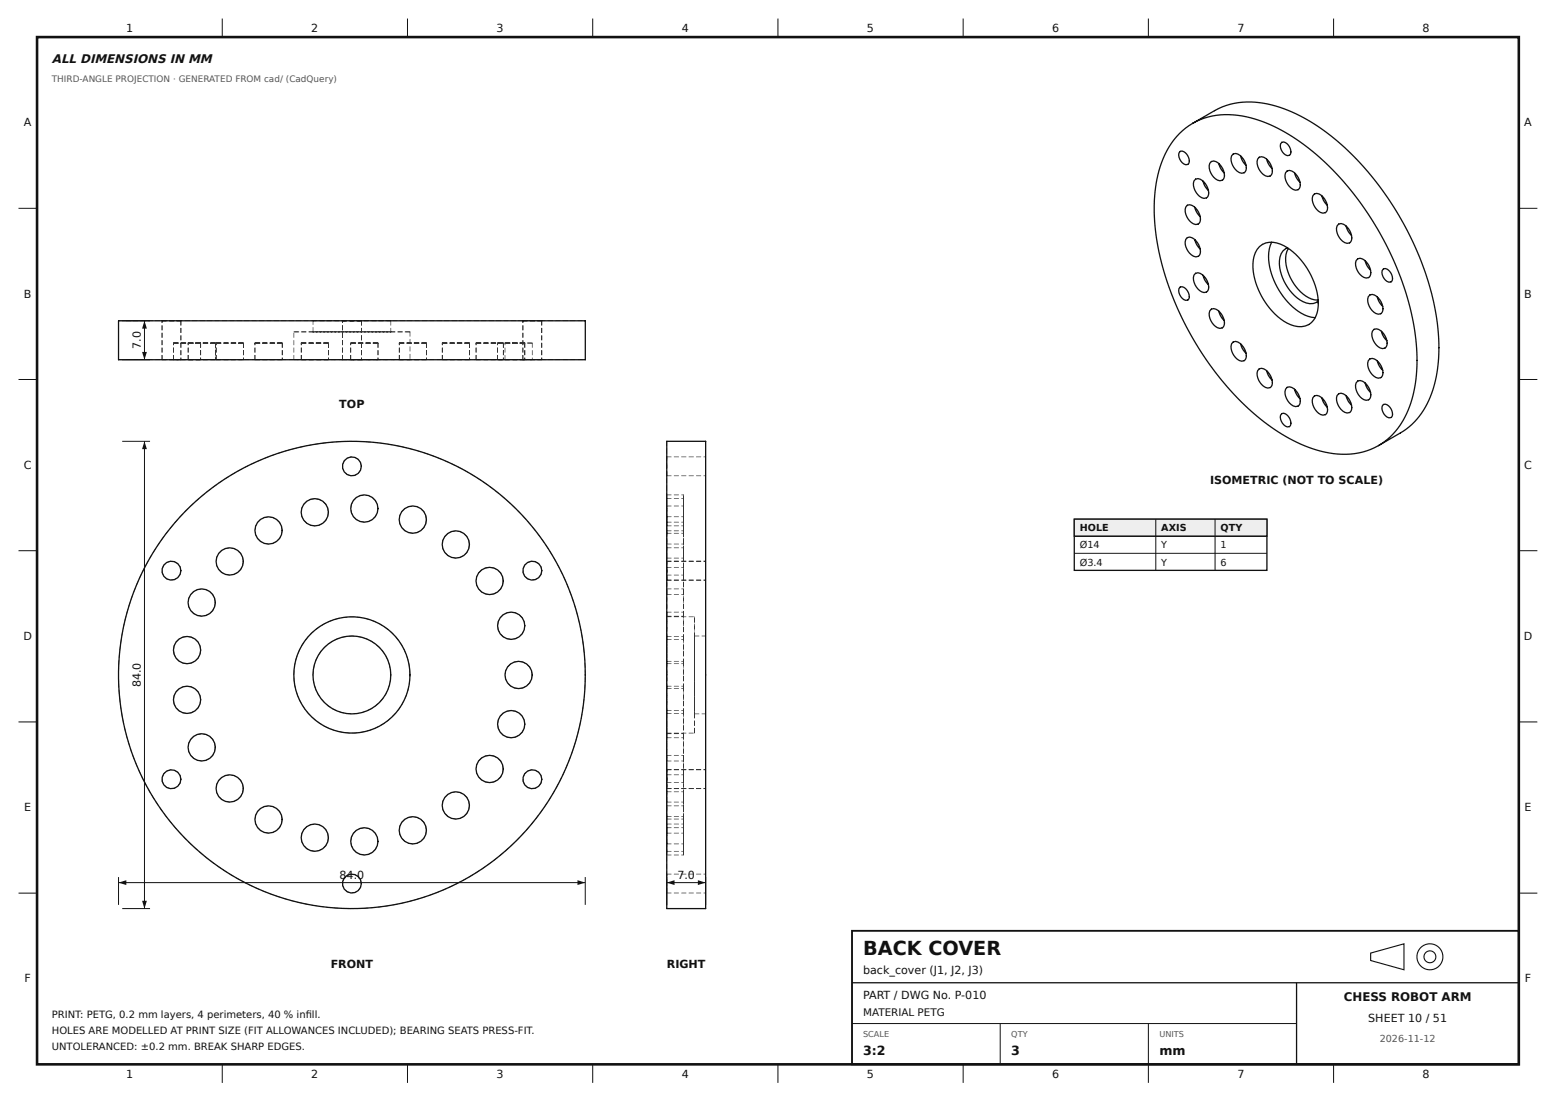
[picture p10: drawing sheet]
<svg xmlns="http://www.w3.org/2000/svg" width="420mm" height="297mm" viewBox="0 0 420 297" stroke-linecap="round" stroke-linejoin="round" font-family="sans-serif">
<defs><g id="words">
<text font-size="5.2" fill="#111" x="232.9" y="257.6">BACK COVER</text>
<g font-size="3.4" fill="#111">
<text x="232.9" y="284.7">3:2</text>
<text x="272.9" y="284.7">3</text>
<text x="312.9" y="284.7">mm</text>
</g>
<text font-size="3.3" fill="#111" x="14" y="17">ALL DIMENSIONS IN MM</text>
<text font-size="3.2" fill="#111" x="362.7" y="270.1">CHESS ROBOT ARM</text>
<g font-size="3" fill="#111">
<text x="34" y="8.6">1</text>
<text x="84" y="8.6">2</text>
<text x="134" y="8.6">3</text>
<text x="184" y="8.6">4</text>
<text x="234" y="8.6">5</text>
<text x="284" y="8.6">6</text>
<text x="334" y="8.6">7</text>
<text x="383.9" y="8.6">8</text>
<text x="6.5" y="34.1">A</text>
<text x="411.4" y="34.1">A</text>
<text x="6.5" y="80.3">B</text>
<text x="411.4" y="80.3">B</text>
<text x="38" y="94.2" transform="rotate(-90 38 94.2)">7.0</text>
<text x="91.6" y="110">TOP</text>
<text x="6.4" y="126.5">C</text>
<text x="326.6" y="130.6">ISOMETRIC (NOT TO SCALE)</text>
<text x="411.3" y="126.5">C</text>
<text x="6.3" y="172.7">D</text>
<text x="411.2" y="172.7">D</text>
<text x="38" y="185.4" transform="rotate(-90 38 185.4)">84.0</text>
<text x="6.5" y="218.8">E</text>
<text x="411.4" y="218.8">E</text>
<text x="91.6" y="237.1">84.0</text>
<text x="182.8" y="237.1">7.0</text>
<text x="89.2" y="261.1">FRONT</text>
<text x="180" y="261.1">RIGHT</text>
<text x="232.9" y="262.7">back_cover (J1, J2, J3)</text>
<text x="6.6" y="265">F</text>
<text x="232.9" y="269.6">PART / DWG No. P-010</text>
<text x="411.5" y="265">F</text>
<text x="369.3" y="275.6">SHEET 10 / 51</text>
<text x="34" y="290.9">1</text>
<text x="84" y="290.9">2</text>
<text x="134" y="290.9">3</text>
<text x="184" y="290.9">4</text>
<text x="234" y="290.9">5</text>
<text x="284" y="290.9">6</text>
<text x="334" y="290.9">7</text>
<text x="383.9" y="290.9">8</text>
</g>
<text font-size="2.8" fill="#111" x="232.9" y="274.1">MATERIAL PETG</text>
<g font-size="2.7" fill="#111">
<text x="14" y="274.7">PRINT: PETG, 0.2 mm layers, 4 perimeters, 40 % infll.</text>
<text x="82.5" y="274.7">i</text>
<text x="14" y="278.9">HOLES ARE MODELLED AT PRINT SIZE (FIT ALLOWANCES INCLUDED); BEARING SEATS PRESS-FIT.</text>
<text x="14" y="283.1">UNTOLERANCED: ±0.2 mm. BREAK SHARP EDGES.</text>
</g>
<g font-size="2.6" fill="#111">
<text x="291.4" y="143.4">HOLE</text>
<text x="313.4" y="143.4">AXIS</text>
<text x="329.4" y="143.4">QTY</text>
<text x="291.4" y="148">Ø14</text>
<text x="313.4" y="148">Y</text>
<text x="329.4" y="148">1</text>
<text x="291.4" y="152.6">Ø3.4</text>
<text x="313.4" y="152.6">Y</text>
<text x="329.4" y="152.6">6</text>
</g>
<text font-size="2.6" fill="#555" x="372.4" y="281.1">2026-11-12</text>
<text font-size="2.4" fill="#555" x="14" y="22">THIRD-ANGLE PROJECTION · GENERATED FROM cad/ (CadQuery)</text>
<g font-size="2.2" fill="#555">
<text x="232.9" y="279.6">SCALE</text>
<text x="272.9" y="279.6">QTY</text>
<text x="312.9" y="279.6">UNITS</text>
</g>
</g></defs>
<path d="M10 10h399.9v277.1h-399.9z" fill="none" stroke="#111" stroke-width=".7" stroke-linecap="butt"/>
<g fill="none" stroke="#111" stroke-width=".27">
<path d="M60 5v5M110 5v5M160 5v5M209.9 5v5M259.9 5v5M309.9 5v5M359.9 5v5M5 56.2h5M409.9 56.2h5M5 102.4h5M409.9 102.4h5M5 148.6h5"/>
<path d="M409.9 148.6h5M5 194.8h5M409.9 194.8h5M5 240.9h5M409.9 240.9h5M229.9 276.1h120M269.9 276.1v11M309.9 276.1v16M60 287.1v5M110 287.1v5M160 287.1v5M209.9 287.1v5"/>
<path d="M259.9 287.1v5M359.9 287.1v5"/>
</g>
<path d="M229.9 251.1h180v36h-180z" fill="none" stroke="#111" stroke-width=".5"/>
<path d="M229.9 265.1h180M349.9 265.1v22" fill="none" stroke="#111" stroke-width=".35"/>
<g fill="none" stroke="#111" stroke-width=".3">
<path d="M369.9 257.1l9-2.5v7l-9-2.5z"/>
<circle cx="385.9" cy="258.1" r="3.5"/>
<circle cx="385.9" cy="258.1" r="1.6"/>
</g>
<path d="M157.9 180.8l.1 .1v1.3zM157.8 178.8l.2 .1-.1 1.3zM157.7 176.8l.1 .1v1.3zM157.5 174.8l.1 .1 .1 1.3zM157.2 172.9h.2l.1 1.3zM156.9 170.9h.1l.2 1.3zM156.5 168.9l.3 1.3zM156.1 166.9l.3 1.4zM155.6 165l.4 1.3zM155 163.1l.4 1.3zM154.4 161.2l.4 1.3zM153.7 159.3l.5 1.3zM152.9 157.5l.6 1.2zM152.1 155.6l.6 1.3zM151.2 153.8l.7 1.3zM150.3 152.1l.7 1.2zM149.3 150.3l.7 1.2zM148.3 148.6l.7 1.2zM147.2 146.9l.8 1.2zM146.1 145.3l.8 1.1zM144.9 143.7l.8 1.1zM143.6 142.1l.9 1.1zM142.4 140.6l.9 1zM141 139.1l1 1zM139.6 137.7l1 .9zM138.2 136.3l1 .9zM136.7 134.9l1 .9zM135.2 133.6l1.1 .9zM133.6 132.3l1.1 .9zM132.1 131.1l1.1 .9zM130.4 130l1.2 .8zM128.8 128.9l1.1 .7zM127.1 127.8l1.1 .8zM125.3 126.8l1.2 .7zM123.6 125.9l1.2 .7zM121.8 125l1.2 .6zM119.9 124.2l1.3 .6zM118.1 123.4l1.2 .6zM116.2 122.7l1.3 .5zM114.3 122.1l1.3 .4zM112.4 121.5l1.3 .4zM110.5 121l1.3 .3zM108.5 120.5l1.4 .3zM106.6 120.1l1.3 .3zM104.6 119.7l1.4 .3-1.3-.1zM102.6 119.5l1.4 .2-1.3-.1zM100.7 119.2l1.3 .2h-1.3zM98.7 119.1l1.3 .2h-1.3zM96.7 119l1.3 .1-1.3 .1zM94.7 119l1.3 .1h-1.3zM92.7 119l1.3 .1-1.3 .1zM90.7 119.1h1.3l-1.3 .2zM88.7 119.3h1.3l-1.3 .2zM86.7 119.5l1.3-.1-1.2 .3zM84.7 119.8l1.3-.1-1.2 .3zM82.7 120.2l1.4-.2-1.3 .3zM80.8 120.6l1.3-.2-1.2 .4zM78.9 121.1l1.3-.3-1.3 .4zM76.9 121.6l1.3-.3-1.2 .5zM75 122.2l1.3-.3-1.2 .5zM73.1 122.9l1.3-.4-1.2 .5zM71.3 123.6l1.2-.4-1.1 .6zM69.4 124.4l1.3-.5-1.2 .6zM67.6 125.2l1.2-.5-1.1 .7zM65.8 126.1l1.2-.5-1.1 .7zM64 127.1l1.3-.6-1.1 .7zM62.3 128.1l1.2-.6-1.1 .7zM60.6 129.1l1.2-.6-1.1 .8zM59 130.3l1.1-.7-1 .8zM57.4 131.4l1.1-.7-1 .9zM55.8 132.6l1.1-.7-1 .9zM54.2 133.9l1.1-.7-1 .8zM52.7 135.2l1-.8-.9 1zM51.2 136.6l1.1-.8-.9 .9zM49.8 138l1-.9-.9 1zM49.3 138.6l.1 .1-.9 .9zM47.9 140.1l.2 .1-1 .9zM46.6 141.6l.2 .1-.9 .9zM45.4 143.1l.1 .1-.9 1zM44.1 144.7l.2 .1-.8 1zM43 146.4l.1 .1-.8 1zM41.9 148l.1 .1-.7 1.1zM40.8 149.7l.2 .1-.8 1.1zM39.8 151.4l.2 .2-.7 1zM38.9 153.2l.1 .1-.6 1.1zM38 155l.2 .1-.7 1.1zM37.2 156.8l.1 .1-.6 1.2zM36.4 158.7l.2 .1-.6 1.1zM35.7 160.5l.1 .1-.5 1.2zM35 162.4l.2 .1-.5 1.2zM34.5 164.3l.1 .1-.4 1.2zM33.9 166.3l.2 .1-.4 1.2zM33.4 168.2l.2 .1-.4 1.2zM33.1 170.2l.1 .1-.3 1.2zM32.7 172.1l.2 .1-.3 1.3zM32.4 174.1l.2 .1-.3 1.3zM32.2 176.1l.2 .1-.2 1.3zM32.1 178.1l.1 .1-.2 1.3zM32 180.1l.1 .1-.1 1.3zM31.9 182.1l.2 .1-.1 1.3zM32 184.1l.1 .1v1.3zM32.1 186.1l.1 .1v1.3zM32.2 188.1l.2 .1v1.2zM32.4 190.1h.2l.1 1.3zM32.7 192.1h.2l.1 1.3zM33.1 194.1h.1l.2 1.3zM33.5 196l.4 1.3zM34 197.9l.4 1.3zM34.5 199.9l.4 1.3zM35.1 201.8l.5 1.3zM35.8 203.7l.5 1.2zM36.5 205.5l.5 1.3zM37.3 207.4l.5 1.2zM38.1 209.2l.6 1.2zM39 211l.6 1.2zM39.9 212.8l.7 1.1zM40.9 214.5l.8 1.1zM42 216.2l.8 1.1zM43.1 217.9l.8 1.1zM44.3 219.5l.8 1.1zM45.5 221.1l.8 1zM46.7 222.6l.9 1.1zM48 224.1l1 1zM49.4 225.6l1 1zM50.8 227l1 1zM52.3 228.4l1 .9zM53.7 229.7l1.1 .9zM55.3 231l1.1 .9zM56.8 232.2l1.2 .9zM58.5 233.4l1.1 .8zM60.1 234.5l1.2 .8zM61.8 235.6l1.2 .8zM63.5 236.6l1.2 .7zM65.3 237.6l1.2 .7zM67.1 238.5l1.2 .7zM68.9 239.4l1.2 .6zM70.7 240.2l1.2 .5zM72.5 240.9l1.3 .5zM74.4 241.6l1.3 .5zM76.3 242.2l1.3 .5zM78.2 242.8l1.4 .4zM80.2 243.3l1.3 .3zM82.1 243.7l1.4 .3zM84.1 244.1l1.3 .3-1.3-.1zM86.1 244.4l1.3 .2h-1.3zM88.1 244.7l1.3 .2-1.3-.1zM90.1 244.8l1.3 .2h-1.3zM92 245l1.4 .1h-1.3zM94 245l1.4 .1-1.3 .1zM96 245l1.4 .1-1.3 .1zM98 245l1.4-.1-1.3 .2zM100 244.8h1.4l-1.3 .2zM102 244.6l1.4-.1-1.3 .3zM104 244.4l1.3-.2-1.2 .3zM106 244.1l1.3-.2-1.2 .3zM108 243.7l1.3-.2-1.3 .3zM109.9 243.2l1.3-.2-1.2 .4zM111.8 242.7l1.3-.3-1.2 .5zM113.7 242.1l1.3-.3-1.2 .5zM115.6 241.5l1.3-.3-1.2 .5zM117.5 240.8l1.3-.4-1.2 .6zM119.4 240.1l1.2-.5-1.1 .6zM121.2 239.3l1.2-.5-1.1 .6zM123 238.4l1.2-.5-1.1 .7zM124.8 237.5l1.2-.6-1.1 .7zM126.5 236.5l1.2-.6-1.1 .8zM128.2 235.5l1.2-.6-1.1 .7zM129.9 234.4l1.1-.7-1 .8zM131.6 233.3l1.1-.7-1 .8zM133.2 232.1l1-.8-.9 .9zM134.7 230.8l1.1-.7-.9 .9zM136.3 229.5l1-.8-.9 1zM137.8 228.2l.9-.8-.8 .9zM140 226l.2 .1-1 .9zM141.4 224.5l.1 .1-.9 .9zM142.7 223l.2 .1-.9 1zM144 221.5l.1 .1-.8 .9zM145.2 219.9l.2 .1-.9 1zM146.4 218.3l.1 .1-.8 1zM147.5 216.6l.2 .1-.8 1.1zM148.6 214.9l.1 .1-.7 1.1zM149.6 213.2l.2 .1-.8 1.1zM150.6 211.5l.1 .1-.7 1.1zM151.5 209.7l.1 .1-.6 1.1zM152.3 207.9l.2 .1-.6 1.1zM153.1 206l.2 .1-.6 1.2zM153.9 204.2l.1 .1-.5 1.1zM154.5 202.3l.2 .1-.5 1.2zM155.1 200.4l.2 .1-.5 1.2zM155.7 198.5h.2l-.5 1.3zM156.2 196.5l.1 .1-.3 1.2zM156.6 194.6h.2l-.4 1.3zM157 192.6l.1 .1-.3 1.2zM157.3 190.6l.1 .1-.2 1.3zM157.5 188.6l.2 .1-.2 1.3zM157.7 186.6l.2 .1-.2 1.3zM157.8 184.6l.2 .1-.2 1.3zM157.9 182.6l.1 .1-.1 1.3zM97.2 237.1l.2 .2 .1 1.1zM95.7 235.9l1.1 .7zM93.7 236l1-.3 .3 .1-1.2 .4zM92.8 236.8l.5-.2-.4 .3-.4 .8zM92.4 238.3l.4 1.3-.4-.7zM93.2 240.1l1.1 .7-.6-.2zM95 240.8h.8l.5-.3-.5 .4h-.8zM97.3 239h.2l-.1 .4-.6 .8 .5-.8zM48.5 209l.2 .2 .1 1.1zM47 207.7l1.1 .8zM45 207.9l1-.3 .3 .1-1.2 .4zM44.1 208.7l.5-.3-.4 .3-.4 .9zM43.7 210.2l.4 1.3-.4-.7zM44.5 212l1.1 .7-.7-.2zM46.3 212.7l.8-.1 .4-.2-.4 .3-.8 .1zM48.6 210.9h.2l-.1 .4-.6 .7 .5-.7zM145.9 209l.2 .2 .1 1.1zM144.4 207.7l1.1 .8zM142.4 207.9l1-.3 .3 .1-1.2 .4zM141.5 208.7l.5-.3-.4 .3-.4 .9zM141.1 210.2l.4 1.3-.4-.7zM141.9 212l1.1 .7-.7-.2zM143.7 212.7l.8-.1 .4-.2-.4 .3-.8 .1zM146 210.9h.2l-.1 .4-.6 .7 .5-.7zM48.5 152.7l.2 .2 .1 1.1zM47 151.4l1.1 .8zM45 151.6l1-.3 .3 .1-1.2 .4zM44.1 152.4l.5-.2-.4 .2-.4 .9zM43.7 153.9l.4 1.3-.4-.7zM44.5 155.7l1.1 .7-.7-.2zM46.3 156.4h.8l.4-.3-.4 .4h-.8zM48.6 154.6h.2l-.1 .4-.6 .8 .5-.8zM105.3 180.8l.2 .1v1.3zM104.9 178.9l.3 .4 .1 .9zM104.1 177l.6 1.3zM103 175.4l.8 1.1zM101.6 174l1 .9zM100 172.8l1.1 .8zM98.1 172l1.3 .6zM96.2 171.6l1.3 .3-1.3-.2zM94.2 171.6h1.3l-1.2 .1zM92.2 171.9l1.3-.2-1.2 .3zM90.3 172.6l1.3-.4-1.1 .5zM88.6 173.6l1.2-.7-1.1 .8zM87.5 174.6l.7-.5-1 1zM86.6 175.6h.2l-.8 1.1zM85.6 177.2l.1 .1-.6 1.2zM84.8 179.1l.2 .1-.4 1.2zM84.5 181.1h.1l-.1 1.3zM84.5 183.1h.1l.1 1.3zM84.9 185l.5 1.3zM85.6 186.9l.7 1.1zM86.7 188.5l.9 1.1zM88.1 190l1.1 .8zM89.7 191.1l1.2 .7zM91.5 191.9l1.3 .4h-.6zM93.5 192.4l1.3 .2h-1.2zM95.5 192.5l1.3-.1-1.3 .2zM97.4 192.2l1.3-.3-1 .4h-.3zM99.3 191.5l1.2-.5-1.1 .7zM101 190.5l1.1-.7-.7 .7-.3 .2zM103.3 188.3l.1 .2-.9 .8zM104.3 186.6l.2 .1-.7 1.1zM105 184.7l.2 .1-.5 1.2zM105.4 182.7l.1 .1v.7l-.3 .6zM145.9 152.7l.2 .2 .1 1.1zM144.4 151.4l1.1 .8zM142.4 151.6l1-.3 .3 .1-1.2 .4zM141.5 152.4l.5-.2-.4 .2-.4 .9zM141.1 153.9l.4 1.3-.4-.7zM141.9 155.7l1.1 .7-.7-.2zM143.7 156.4h.8l.4-.3-.4 .4h-.8zM146 154.6h.2l-.1 .4-.6 .8 .5-.8zM97.2 124.6l.2 .1 .1 1.2zM95.7 123.3l1.1 .8zM93.7 123.5l1-.3 .3 .1-1.2 .4zM92.8 124.2l.5-.2-.4 .3-.4 .9zM92.4 125.8l.4 1.3-.4-.7zM93.2 127.6l1.1 .7-.6-.2zM95 128.3l.8-.1 .5-.2-.5 .3-.8 .1zM97.3 126.4l.2 .1-.1 .4-.6 .7 .5-.8zM65.4 211.5h.2l.1 1.3zM64.3 209.8l.7 .7 .2 .4zM62.5 209l.7 .1 .5 .4-.6-.3h-.6zM60.5 209.3l1.3-.3-.9 .2-.3 .2zM59.8 209.7h.2l-1 .9zM58.6 211.2l.1 .1-.2 .3-.2 .9zM58.3 213.1h.2v.7l.3 .6-.4-.5zM59.1 214.9l1 1-.3-.2zM60.7 216.1l1.3 .3-1.2-.1zM62.7 216.2h.4l.8-.4-.7 .5zM65.1 214.3l.2 .1-.3 .5-.6 .5 .6-.5zM65.6 212.6l.2 .1-.3 1.1zM75.9 219.8l.2 .1 .1 1.3zM74.7 218.2l.8 .6 .2 .4zM73 217.4l.6 .1 .6 .4-.6-.3h-.6zM71 217.7l1.3-.3-1 .2-.2 .2zM70.2 218l.2 .1-1 .9zM69.1 219.6h.1l-.2 .3-.2 1zM68.8 221.5h.2v.7l.3 .6-.4-.6zM69.6 223.3l1 .9-.4-.1zM71.2 224.5l1.3 .3-1.2-.1zM73.1 224.6h.5l.8-.4-.8 .5zM75.6 222.7l.2 .1-.3 .5-.6 .5zM76.1 221l.1 .1-.2 1zM88.4 224.7l.1 .1 .1 1.3zM87.2 223.1l.8 .6 .1 .4zM85.4 222.3l.7 .1 .6 .4-.6-.3h-.7zM83.5 222.6l1.3-.3-1 .2-.2 .2zM82.7 222.9l.2 .1-1 .9zM81.6 224.5h.1l-.2 .3-.2 1zM81.3 226.4h.1l.1 .7 .3 .6-.4-.6zM82.1 228.2l1 .9-.4-.1zM83.7 229.4l1.3 .3-1.2-.1zM85.6 229.5l1.3-.4-.8 .5zM88.1 227.6l.1 .1-.2 .5-.6 .5zM88.6 225.9l.1 .1-.2 1zM57.8 200.4l.2 .1 .1 1.2zM56.7 198.7l.8 .7 .1 .4zM54.9 197.9l.7 .1 .6 .4-.6-.3h-.7zM53 198.2l1.3-.2-1 .1-.3 .2zM52.2 198.6h.2l-1 .9zM51 200.1l.2 .1-.3 .3-.1 .9zM50.8 202.1h.1v.6l.3 .6-.3-.5zM51.5 203.8l1.1 1-.4-.1zM53.2 205l1.3 .3-1.2-.1zM55.1 205.1h.5l.8-.4-.8 .5zM57.6 203.3h.1l-.2 .5-.6 .6 .5-.6zM58.1 201.5l.1 .1-.3 1.1zM53.9 187.6h.2l.1 1.3zM52.8 185.9l.7 .7 .2 .4zM51 185.1l.6 .1 .6 .4-.6-.3h-.6zM49 185.4l1.3-.3-1 .2-.2 .2zM48.3 185.8h.2l-1.1 .9zM47.1 187.3h.1l-.2 .4-.2 .9zM46.8 189.2h.2v.7l.3 .6-.4-.6zM47.6 191l1 .9-.3-.1zM49.2 192.2l1.3 .3-1.2-.1zM51.2 192.3h.4l.8-.4-.8 .5zM53.6 190.4l.2 .1-.3 .5-.6 .5 .6-.5zM54.1 188.7l.1 .1-.2 1.1zM101.7 225.7l.2 .1 .1 1.3zM100.6 224.1l.8 .7 .1 .3zM98.8 223.3l.7 .1 .6 .4-.6-.3h-.7zM96.9 223.5l1.3-.2-1 .2-.3 .2zM96.1 223.9l.2 .1-1 .9zM94.9 225.5h.2l-.3 .3-.1 1zM94.7 227.4h.1v.7l.3 .6-.3-.6zM95.4 229.2l1 .9-.3-.1zM97 230.4l1.4 .3-1.2-.1zM99 230.5h.5l.8-.4-.8 .5zM101.5 228.6l.1 .1-.2 .5-.6 .5 .5-.6zM102 226.9l.1 .1-.3 1.1zM114.8 222.7l.2 .1 .1 1.3zM113.7 221.1l.7 .7 .2 .3zM111.9 220.3l.7 .1 .6 .4-.7-.3h-.6zM109.9 220.6l1.3-.3-.9 .2-.3 .2zM109.2 221h.2l-1 .9zM108 222.5l.2 .1-.3 .3-.1 .9zM107.7 224.4h.2v.7l.3 .6-.4-.5zM108.5 226.2l1 .9-.3-.1zM110.1 227.4l1.4 .3-1.2-.1zM112.1 227.5h.4l.8-.4-.7 .5zM114.6 225.6l.1 .1-.2 .5-.6 .5 .5-.6zM115 223.9l.2 .1-.3 1.1zM126.4 216l.2 .1 .1 1.3zM125.3 214.4l.8 .6 .1 .4zM123.5 213.6l.7 .1 .6 .4-.7-.3h-.6zM121.5 213.9l1.4-.3-1 .2-.3 .2zM120.8 214.2l.2 .1-1 .9zM119.6 215.8h.2l-.3 .3-.1 1zM119.3 217.7h.2v.7l.3 .6-.4-.6zM120.1 219.5l1 .9-.3-.1zM121.7 220.7l1.4 .3-1.2-.1zM123.7 220.8l1.3-.4-.8 .5zM126.2 218.9l.1 .1-.2 .5-.6 .5zM126.6 217.2l.2 .1-.3 1zM135.5 206.2l.2 .1 .1 1.2zM134.4 204.6l.8 .6 .1 .4zM132.6 203.8l.7 .1 .6 .4-.6-.4h-.7zM130.7 204l1.3-.2-1 .1-.3 .3zM129.9 204.4l.2 .1-1 .8zM128.7 205.9l.2 .1-.3 .3-.1 .9zM128.5 207.9h.1v.7l.3 .6-.3-.6zM129.3 209.7l1 .9-.4-.1zM130.9 210.8l1.3 .3-1.2-.1zM132.8 210.9h.5l.8-.4-.8 .5zM135.3 209.1l.1 .1-.2 .5-.6 .5 .5-.6zM135.8 207.4l.1 .1-.3 1zM141.4 194.1l.1 .1 .1 1.2zM140.2 192.5l.8 .6 .1 .4zM138.5 191.7l.6 .1 .6 .4-.6-.3-.6-.1zM136.5 191.9l1.3-.2-1 .2-.2 .2zM135.7 192.3l.2 .1-1 .9zM134.6 193.8l.1 .1-.2 .3-.2 .9zM134.3 195.8h.1l.1 .7 .3 .6-.4-.6zM135.1 197.6l1 .9-.4-.1zM136.7 198.7l1.3 .3-1.2-.1zM138.6 198.9l.5-.1 .8-.4-.8 .5zM141.1 197l.1 .1-.2 .5-.6 .5 .5-.6zM141.6 195.3l.1 .1-.2 1zM53.9 174.1l.2 .1 .1 1.3zM52.8 172.5l.7 .6 .2 .4zM51 171.7l.6 .1 .6 .4-.6-.3h-.6zM49 171.9l1.3-.2-1 .2-.2 .2zM48.3 172.3l.2 .1-1.1 .9zM47.1 173.8l.1 .1-.2 .3-.2 1zM46.8 175.8h.2v.7l.3 .6-.4-.6zM47.6 177.6l1 .9-.3-.1zM49.2 178.7l1.3 .4-1.2-.1zM51.1 178.9h.5l.8-.4-.8 .5zM53.6 177l.2 .1-.3 .5-.6 .5 .6-.6zM54.1 175.3l.1 .1-.2 1.1zM57.8 161.3l.2 .1 .1 1.2zM56.7 159.7l.8 .6 .1 .4zM54.9 158.9l.7 .1 .6 .4-.6-.4h-.7zM53 159.1l1.3-.2-1 .1-.3 .3zM52.2 159.5l.2 .1-1 .9zM51 161l.2 .1-.3 .3-.1 .9zM50.8 163h.1v.7l.3 .6-.3-.6zM51.5 164.8l1.1 .9-.4-.1zM53.2 165.9l1.3 .3-1.2-.1zM55.1 166.1l.5-.1 .8-.4-.8 .5zM57.6 164.2l.1 .1-.2 .5-.6 .5 .5-.6zM58.1 162.5l.1 .1-.3 1zM65.4 150.2l.2 .1 .1 1.2zM64.3 148.6l.7 .6 .2 .4zM62.5 147.8l.7 .1 .5 .4-.6-.3-.6-.1zM60.5 148l1.3-.2-.9 .2-.3 .2zM59.8 148.4l.2 .1-1.1 .9zM58.6 149.9l.1 .1-.2 .3-.2 1zM58.3 151.9h.2v.7l.3 .6-.4-.6zM59.1 153.7l1 .9-.3-.1zM60.7 154.8l1.3 .3-1.2-.1zM62.7 155h.4l.8-.5-.7 .5zM65.1 153.1l.2 .1-.3 .5-.6 .5zM65.6 151.4l.2 .1-.3 1zM75.9 141.9h.2l.1 1.3zM74.7 140.2l.8 .7 .2 .4zM73 139.4l.6 .1 .6 .4-.6-.3h-.6zM71 139.7l1.3-.3-1 .2-.2 .2zM70.2 140.1h.2l-1 .9zM69.1 141.6l.1 .1-.2 .3-.2 .9zM68.8 143.5h.2v.7l.3 .6-.4-.5zM69.6 145.3l1 1-.4-.2zM71.2 146.5l1.3 .3-1.2-.1zM73.2 146.6h.4l.8-.4-.8 .5zM75.6 144.7l.2 .1-.3 .5-.6 .5 .6-.5zM76.1 143l.1 .1-.2 1.1zM88.4 136.9l.1 .1 .1 1.3zM87.2 135.3l.8 .7 .1 .4zM85.4 134.5l.7 .1 .6 .4-.6-.3h-.7zM83.5 134.8l1.3-.3-1 .2-.2 .2zM82.7 135.2h.2l-1 .9zM81.6 136.7l.1 .1-.2 .2-.2 1zM81.3 138.6h.1l.1 .7 .3 .6-.4-.5zM82.1 140.4l1 .9-.4-.1zM83.7 141.6l1.3 .3-1.2-.1zM85.6 141.7h.5l.8-.4-.8 .5zM88.1 139.8l.1 .1-.2 .5-.6 .5zM88.6 138.1l.1 .1-.2 1.1zM110.5 180.8l.2 .1-.1 1.3zM110.3 178.8l.2 .5v.9zM109.7 176.9l.4 1.3zM108.9 175.1l.6 1.2zM107.9 173.4l.6 .6 .2 .5zM106.7 171.7l.9 1.1zM105.3 170.3l1 1zM103.7 169.1l1.2 .8zM102 168.1l1.2 .7zM100.2 167.3l1.3 .5zM98.3 166.7l1.3 .4-1.3-.2zM96.3 166.4l1.4 .2h-1.3zM94.3 166.3l1.4 .1-1.3 .1zM92.3 166.6l1.4-.1-1.3 .2zM90.4 167l1.3-.2-1.2 .4zM88.5 167.7l1.3-.4-1.2 .6zM86.7 168.7l1.2-.6-1 .7zM85.1 169.8l1.1-.7-1 .8zM84.1 170.7l.5-.4-1 1zM83.1 171.7l.1 .1-.9 1zM81.9 173.3l.1 .1-.7 1.1zM80.9 175l.1 .1-.6 1.2zM80.1 176.9l.2 .1-.5 1.2zM79.6 178.8l.1 .1-.3 1.2zM79.3 180.8l.1 .1-.1 1.2zM79.3 182.8h.1v1.3zM79.5 184.8h.1l.2 1.3zM80 186.7l.5 1.3zM80.7 188.6l.6 1.2zM81.6 190.4l.8 1.1zM82.8 192l.9 1zM84.2 193.4l1 .9zM85.7 194.7l1.1 .8zM87.4 195.8l1.2 .6-1.1-.4zM89.2 196.6l1.3 .5zM91.1 197.2l1.3 .3h-.9zM93.1 197.6l1.3 .1h-1.3zM95.1 197.7h1.3l-1.3 .1zM97 197.6l1.4-.2-1.3 .3zM99 197.1l1.3-.3-1.2 .5zM100.9 196.5l1.2-.5-.9 .6zM102.7 195.6l1.1-.6-1 .8zM104.4 194.5l1-.8-.6 .7-.4 .3zM106.7 192.3l.1 .2-.9 .8zM107.9 190.7l.1 .2-.8 .9zM108.9 189l.2 .1-.7 1.1zM109.7 187.2h.1l-.1 .4-.4 .8zM110.2 185.3h.2l-.4 1.3zM110.5 183.3l.2 .2-.3 1.1zM110.6 182l.1 .1-.1 .5zM143.4 180.8l.1 .1 .1 1.3zM142.2 179.2l.8 .7 .1 .3zM140.4 178.4l.7 .1 .6 .4-.6-.3h-.6zM138.5 178.7l1.3-.3-1 .2-.2 .2zM137.7 179l.2 .1-1 .9zM136.6 180.6h.1l-.2 .3-.2 1zM136.3 182.5h.1l.1 .7 .3 .6-.4-.6zM137.1 184.3l1 .9-.4-.1zM138.7 185.5l1.3 .3-1.2-.1zM140.6 185.6h.5l.8-.4-.8 .5zM143.1 183.7l.2 .1-.3 .5-.6 .5zM143.6 182l.1 .1-.2 1.1zM141.4 167.6l.1 .1 .1 1.2zM140.2 166l.8 .6 .1 .4zM138.5 165.1l.6 .1 .6 .4-.6-.3h-.6zM136.5 165.4l1.3-.2-1 .1-.2 .2zM135.7 165.8h.2l-1 .9zM134.6 167.3l.1 .1-.2 .3-.2 .9zM134.3 169.2l.1 .1 .1 .6 .3 .6-.4-.5zM135.1 171l1 1-.4-.2zM136.7 172.2l1.3 .3-1.2-.1zM138.6 172.3h.5l.8-.4-.8 .5zM141.1 170.5h.1l-.2 .5-.6 .5 .5-.5zM141.6 168.7l.1 .1-.2 1.1zM135.5 155.5l.2 .1 .1 1.2zM134.4 153.9l.8 .6 .1 .4zM132.6 153.1h.7l.6 .4-.6-.3h-.7zM130.7 153.3l1.3-.2-1 .1-.3 .3zM129.9 153.7l.2 .1-1 .8zM128.7 155.2l.2 .1-.3 .3-.1 .9zM128.5 157.2h.1v.7l.3 .5-.3-.5zM129.3 159l1 .9-.4-.1zM130.9 160.1l1.3 .3-1.2-.1zM132.8 160.2h.5l.8-.4-.8 .5zM135.3 158.4h.1l-.2 .5-.6 .6zM135.8 156.6l.1 .1-.3 1.1zM114.8 138.9l.2 .1 .1 1.3zM113.7 137.3l.7 .6 .2 .4zM111.9 136.5l.7 .1 .6 .4-.7-.3h-.6zM109.9 136.8l1.3-.3-.9 .2-.3 .2zM109.2 137.1l.2 .1-1 .9zM108 138.7h.2l-.3 .3-.1 1zM107.7 140.6h.2v.7l.3 .6-.4-.6zM108.5 142.4l1 .9-.3-.1zM110.1 143.6l1.4 .3-1.2-.1zM112.1 143.7h.4l.8-.4-.7 .5zM114.5 141.8l.2 .1-.2 .5-.6 .5zM115 140.1l.2 .1-.3 1zM101.7 135.9l.2 .1 .1 1.3zM100.6 134.3l.8 .7 .1 .4zM98.8 133.5l.7 .1 .6 .4-.6-.3h-.7zM96.9 133.8l1.3-.3-1 .2-.3 .2zM96.1 134.1l.2 .1-1 .9zM94.9 135.7h.2l-.3 .3-.1 1zM94.7 137.6h.1v.7l.3 .6-.3-.6zM95.4 139.4l1 .9-.3-.1zM97 140.6l1.4 .3-1.2-.1zM99 140.7h.5l.8-.4-.8 .5zM101.5 138.8l.1 .1-.2 .5-.6 .5 .5-.6zM102 137.1l.1 .1-.3 1.1zM126.4 145.6l.2 .1 .1 1.3zM125.3 144l.8 .7 .1 .3zM123.5 143.2l.7 .1 .6 .4-.7-.3h-.6zM121.5 143.5l1.4-.3-1 .2-.3 .2zM120.8 143.8l.2 .1-1 .9zM119.6 145.4h.2l-.3 .3-.1 1zM119.3 147.3h.2v.7l.3 .6-.4-.5zM120.1 149.1l1 .9-.3-.1zM121.7 150.3l1.4 .3-1.2-.1zM123.7 150.4h.4l.8-.4-.7 .5zM126.2 148.5l.1 .1-.2 .5-.6 .5zM126.6 146.8l.2 .1-.3 1.1z" fill="#333"/>
<g fill="none" stroke="#111" stroke-width=".35">
<circle cx="85" cy="138.2" r="3.7"/>
<circle cx="95" cy="125.8" r="2.55"/>
<circle cx="98.3" cy="137.2" r="3.7"/>
<circle cx="46.3" cy="153.9" r="2.55"/>
<circle cx="62" cy="151.5" r="3.7"/>
<circle cx="72.5" cy="143.1" r="3.7"/>
<circle cx="111.4" cy="140.2" r="3.7"/>
<circle cx="123" cy="146.9" r="3.7"/>
<circle cx="132.1" cy="156.7" r="3.7"/>
<circle cx="143.7" cy="153.9" r="2.55"/>
<circle cx="50.5" cy="175.4" r="3.7"/>
<circle cx="54.4" cy="162.5" r="3.7"/>
<circle cx="138" cy="168.8" r="3.7"/>
<circle cx="50.5" cy="188.8" r="3.7"/>
<circle cx="94.9" cy="182.1" r="63"/>
<circle cx="95" cy="182.1" r="10.5"/>
<circle cx="95" cy="182.1" r="15.7"/>
<circle cx="138" cy="195.4" r="3.7"/>
<circle cx="140" cy="182.1" r="3.7"/>
<circle cx="46.3" cy="210.2" r="2.55"/>
<circle cx="54.4" cy="201.6" r="3.7"/>
<circle cx="62" cy="212.7" r="3.7"/>
<circle cx="123" cy="217.3" r="3.7"/>
<circle cx="132.1" cy="207.4" r="3.7"/>
<circle cx="143.7" cy="210.2" r="2.55"/>
<circle cx="72.5" cy="221.1" r="3.7"/>
<circle cx="85" cy="226" r="3.7"/>
<circle cx="95" cy="238.4" r="2.55"/>
<circle cx="98.3" cy="227" r="3.7"/>
<circle cx="111.4" cy="224" r="3.7"/>
</g>
<path d="M31.9 86.5h1.4l-1.3 .1zM33.9 86.5h1.4l-1.3 .1zM35.9 86.5h1.4l-1.3 .1zM37.9 86.5h1.4l-1.3 .1zM39.9 86.5h1.4l-1.3 .1zM41.9 86.5h1.4l-1.3 .1zM43.9 86.5h1.4l-1.3 .1zM45.9 86.5h1.4l-1.3 .1zM47.9 86.5h1.4l-1.3 .1zM49.9 86.5h1.4l-1.3 .1zM51.9 86.5h1.4l-1.3 .1zM53.9 86.5h1.4l-1.3 .1zM55.9 86.5h1.4l-1.3 .1zM57.9 86.5h1.4l-1.3 .1zM59.9 86.5h1.4l-1.3 .1zM61.9 86.5h1.4l-1.3 .1zM63.9 86.5h1.4l-1.3 .1zM65.9 86.5h1.4l-1.3 .1zM67.9 86.5h1.4l-1.3 .1zM69.9 86.5h1.4l-1.3 .1zM71.9 86.5h1.4l-1.3 .1zM73.9 86.5h1.4l-1.3 .1zM75.9 86.5h1.4l-1.3 .1zM77.9 86.5h1.4l-1.3 .1zM79.9 86.5h1.4l-1.3 .1zM81.9 86.5h1.4l-1.3 .1zM83.9 86.5h1.4l-1.3 .1zM85.9 86.5h1.4l-1.3 .1zM87.9 86.5h1.4l-1.3 .1zM89.9 86.5h1.4l-1.3 .1zM91.9 86.5h1.4l-1.3 .1zM93.9 86.5h1.4l-1.3 .1zM95.9 86.5h1.4l-1.3 .1zM97.9 86.5h1.4l-1.3 .1zM99.9 86.5h1.4l-1.3 .1zM101.9 86.5h1.4l-1.3 .1zM103.9 86.5h1.4l-1.3 .1zM105.9 86.5h1.4l-1.3 .1zM107.9 86.5h1.4l-1.3 .1zM109.9 86.5h1.4l-1.3 .1zM111.9 86.5h1.4l-1.3 .1zM113.9 86.5h1.4l-1.3 .1zM115.9 86.5h1.4l-1.3 .1zM117.9 86.5h1.4l-1.3 .1zM119.9 86.5h1.4l-1.3 .1zM121.9 86.5h1.4l-1.3 .1zM123.9 86.5h1.4l-1.3 .1zM125.9 86.5h1.4l-1.3 .1zM127.9 86.5h1.4l-1.3 .1zM129.9 86.5h1.4l-1.3 .1zM131.9 86.5h1.4l-1.3 .1zM133.9 86.5h1.4l-1.3 .1zM135.9 86.5h1.4l-1.3 .1zM137.9 86.5h1.4l-1.3 .1zM139.9 86.5h1.4l-1.3 .1zM141.9 86.5h1.4l-1.3 .1zM143.9 86.5h1.4l-1.3 .1zM145.9 86.5h1.4l-1.3 .1zM147.9 86.5h1.4l-1.3 .1zM149.9 86.5h1.4l-1.3 .1zM151.9 86.5h1.4l-1.3 .1zM153.9 86.5h1.4l-1.3 .1zM155.9 86.5h1.4l-1.3 .1zM31.9 97h1.4l-1.3 .1zM33.9 97h1.4l-1.3 .1zM35.9 97h1.4l-1.3 .1zM37.9 97h1.4l-1.3 .1zM39.9 97h1.4l-1.3 .1zM41.9 97h1.4l-1.3 .1zM43.9 97h1.4l-1.3 .1zM45.9 97h1.4l-1.3 .1zM47.9 97h1.4l-1.3 .1zM49.9 97h1.4l-1.3 .1zM51.9 97h1.4l-1.3 .1zM53.9 97h1.4l-1.3 .1zM55.9 97h1.4l-1.3 .1zM57.9 97h1.4l-1.3 .1zM59.9 97h1.4l-1.3 .1zM61.9 97h1.4l-1.3 .1zM63.9 97h1.4l-1.3 .1zM65.9 97h1.4l-1.3 .1zM67.9 97h1.4l-1.3 .1zM69.9 97h1.4l-1.3 .1zM71.9 97h1.4l-1.3 .1zM73.9 97h1.4l-1.3 .1zM75.9 97h1.4l-1.3 .1zM77.9 97h1.4l-1.3 .1zM79.9 97h1.4l-1.3 .1zM81.9 97h1.4l-1.3 .1zM83.9 97h1.4l-1.3 .1zM85.9 97h1.4l-1.3 .1zM87.9 97h1.4l-1.3 .1zM89.9 97h1.4l-1.3 .1zM91.9 97h1.4l-1.3 .1zM93.9 97h1.4l-1.3 .1zM95.9 97h1.4l-1.3 .1zM97.9 97h1.4l-1.3 .1zM99.9 97h1.4l-1.3 .1zM101.9 97h1.4l-1.3 .1zM103.9 97h1.4l-1.3 .1zM105.9 97h1.4l-1.3 .1zM107.9 97h1.4l-1.3 .1zM109.9 97h1.4l-1.3 .1zM111.9 97h1.4l-1.3 .1zM113.9 97h1.4l-1.3 .1zM115.9 97h1.4l-1.3 .1zM117.9 97h1.4l-1.3 .1zM119.9 97h1.4l-1.3 .1zM121.9 97h1.4l-1.3 .1zM123.9 97h1.4l-1.3 .1zM125.9 97h1.4l-1.3 .1zM127.9 97h1.4l-1.3 .1zM129.9 97h1.4l-1.3 .1zM131.9 97h1.4l-1.3 .1zM133.9 97h1.4l-1.3 .1zM135.9 97h1.4l-1.3 .1zM137.9 97h1.4l-1.3 .1zM139.9 97h1.4l-1.3 .1zM141.9 97h1.4l-1.3 .1zM143.9 97h1.4l-1.3 .1zM145.9 97h1.4l-1.3 .1zM147.9 97h1.4l-1.3 .1zM149.9 97h1.4l-1.3 .1zM151.9 97h1.4l-1.3 .1zM153.9 97h1.4l-1.3 .1zM155.9 97h1.4l-1.3 .1zM96.3 86.5h1.3l-1.3 .1zM94.3 86.5h1.3l-1.3 .1zM92.4 86.5h1.2l-1.2 .1zM92.4 86.5h1.3l-1.3 .1zM94.4 86.5h1.3l-1.3 .1zM96.4 86.5h1.2l-1.2 .1zM47.6 86.5h1.3l-1.3 .1zM45.6 86.5h1.3l-1.3 .1zM43.7 86.5h1.2l-1.2 .1zM43.7 86.5h1.3l-1.3 .1zM45.7 86.5h1.3l-1.3 .1zM47.7 86.5h1.2l-1.2 .1zM145 86.5h1.3l-1.3 .1zM143 86.5h1.3l-1.3 .1zM141.1 86.5h1.2l-1.2 .1zM141.1 86.5h1.3l-1.3 .1zM143.1 86.5h1.3l-1.3 .1zM145.1 86.5h1.2l-1.2 .1zM47.6 86.5h1.3l-1.3 .1zM45.6 86.5h1.3l-1.3 .1zM43.7 86.5h1.2l-1.2 .1zM43.7 86.5h1.3l-1.3 .1zM45.7 86.5h1.3l-1.3 .1zM47.7 86.5h1.2l-1.2 .1zM104.2 86.5h1.4l-1.3 .1zM102.2 86.5h1.4l-1.3 .1zM100.2 86.5h1.4l-1.3 .1zM98.2 86.5h1.4l-1.3 .1zM96.2 86.5h1.4l-1.3 .1zM94.2 86.5h1.4l-1.3 .1zM92.2 86.5h1.4l-1.3 .1zM90.2 86.5h1.4l-1.3 .1zM88.2 86.5h1.4l-1.3 .1zM86.2 86.5h1.4l-1.3 .1zM84.4 86.5h1.2l-1.1 .1zM84.4 86.5h1.4l-1.3 .1zM86.4 86.5h1.4l-1.3 .1zM88.4 86.5h1.4l-1.3 .1zM90.4 86.5h1.4l-1.3 .1zM92.4 86.5h1.4l-1.3 .1zM94.4 86.5h1.4l-1.3 .1zM96.4 86.5h1.4l-1.3 .1zM98.4 86.5h1.4l-1.3 .1zM100.4 86.5h1.4l-1.3 .1zM102.4 86.5h1.4l-1.3 .1zM104.4 86.5h1.2l-1.1 .1zM145 86.5h1.3l-1.3 .1zM143 86.5h1.3l-1.3 .1zM141.1 86.5h1.2l-1.2 .1zM141.1 86.5h1.3l-1.3 .1zM143.1 86.5h1.3l-1.3 .1zM145.1 86.5h1.2l-1.2 .1zM96.3 86.5h1.3l-1.3 .1zM94.3 86.5h1.3l-1.3 .1zM92.4 86.5h1.2l-1.2 .1zM92.4 86.5h1.3l-1.3 .1zM94.4 86.5h1.3l-1.3 .1zM96.4 86.5h1.2l-1.2 .1zM64.4 97h1.4l-1.3 .1zM62.4 97h1.4l-1.3 .1zM60.4 97h1.4l-1.3 .1zM58.4 97h1.4l-1.3 .1zM58.3 97h1.3l-1.3 .1zM60.3 97h1.3l-1.3 .1zM62.3 97h1.3l-1.3 .1zM64.3 97h1.3l-1.3 .1zM96.3 97h1.3l-1.3 .1zM94.3 97h1.3l-1.3 .1zM92.4 97h1.2l-1.2 .1zM92.4 97h1.3l-1.3 .1zM94.4 97h1.3l-1.3 .1zM96.4 97h1.2l-1.2 .1zM74.9 97h1.3l-1.2 .1zM72.9 97h1.3l-1.2 .1zM70.9 97h1.3l-1.2 .1zM68.9 97h1.3l-1.2 .1zM68.7 97h1.4l-1.3 .1zM70.7 97h1.4l-1.3 .1zM72.7 97h1.4l-1.3 .1zM74.7 97h1.4l-1.3 .1zM87.4 97h1.3l-1.3 .1zM85.4 97h1.3l-1.3 .1zM83.4 97h1.3l-1.3 .1zM81.4 97h1.3l-1.3 .1zM81.2 97h1.4l-1.3 .1zM83.2 97h1.4l-1.3 .1zM85.2 97h1.4l-1.3 .1zM87.2 97h1.4l-1.3 .1zM47.6 97h1.3l-1.3 .1zM45.6 97h1.3l-1.3 .1zM43.7 97h1.2l-1.2 .1zM43.7 97h1.3l-1.3 .1zM45.7 97h1.3l-1.3 .1zM47.7 97h1.2l-1.2 .1zM56.9 97h1.3l-1.3 .1zM54.9 97h1.3l-1.3 .1zM52.9 97h1.3l-1.3 .1zM50.9 97h1.3l-1.3 .1zM50.7 97h1.4l-1.3 .1zM52.7 97h1.4l-1.3 .1zM54.7 97h1.4l-1.3 .1zM56.7 97h1.4l-1.3 .1zM52.9 97h1.4l-1.3 .1zM50.9 97h1.4l-1.3 .1zM48.9 97h1.4l-1.3 .1zM46.9 97h1.4l-1.3 .1zM46.8 97h1.3l-1.3 .1zM48.8 97h1.3l-1.3 .1zM50.8 97h1.3l-1.3 .1zM52.8 97h1.3l-1.3 .1zM100.8 97h1.3l-1.3 .1zM98.8 97h1.3l-1.3 .1zM96.8 97h1.3l-1.3 .1zM94.8 97h1.3l-1.3 .1zM94.6 97h1.4l-1.3 .1zM96.6 97h1.4l-1.3 .1zM98.6 97h1.4l-1.3 .1zM100.6 97h1.4l-1.3 .1zM113.8 97h1.4l-1.3 .1zM111.8 97h1.4l-1.3 .1zM109.8 97h1.4l-1.3 .1zM107.8 97h1.4l-1.3 .1zM107.7 97h1.3l-1.3 .1zM109.7 97h1.3l-1.3 .1zM111.7 97h1.3l-1.3 .1zM113.7 97h1.3l-1.3 .1zM125.4 97h1.4l-1.3 .1zM123.4 97h1.4l-1.3 .1zM121.4 97h1.4l-1.3 .1zM119.4 97h1.4l-1.3 .1zM119.3 97h1.3l-1.3 .1zM121.3 97h1.3l-1.3 .1zM123.3 97h1.3l-1.3 .1zM125.3 97h1.3l-1.3 .1zM134.6 97h1.3l-1.3 .1zM132.6 97h1.3l-1.3 .1zM130.6 97h1.3l-1.3 .1zM128.6 97h1.3l-1.3 .1zM128.4 97h1.4l-1.3 .1zM130.4 97h1.4l-1.3 .1zM132.4 97h1.4l-1.3 .1zM134.4 97h1.4l-1.3 .1zM145 97h1.3l-1.3 .1zM143 97h1.3l-1.3 .1zM141.1 97h1.2l-1.2 .1zM141.1 97h1.3l-1.3 .1zM143.1 97h1.3l-1.3 .1zM145.1 97h1.2l-1.2 .1zM140.4 97h1.3l-1.3 .1zM138.4 97h1.3l-1.3 .1zM136.4 97h1.3l-1.3 .1zM134.4 97h1.3l-1.3 .1zM134.2 97h1.4l-1.3 .1zM136.2 97h1.4l-1.3 .1zM138.2 97h1.4l-1.3 .1zM140.2 97h1.4l-1.3 .1zM52.9 97h1.4l-1.3 .1zM50.9 97h1.4l-1.3 .1zM48.9 97h1.4l-1.3 .1zM46.9 97h1.4l-1.3 .1zM46.8 97h1.3l-1.3 .1zM48.8 97h1.3l-1.3 .1zM50.8 97h1.3l-1.3 .1zM52.8 97h1.3l-1.3 .1zM56.9 97h1.3l-1.3 .1zM54.9 97h1.3l-1.3 .1zM52.9 97h1.3l-1.3 .1zM50.9 97h1.3l-1.3 .1zM50.7 97h1.4l-1.3 .1zM52.7 97h1.4l-1.3 .1zM54.7 97h1.4l-1.3 .1zM56.7 97h1.4l-1.3 .1zM47.6 97h1.3l-1.3 .1zM45.6 97h1.3l-1.3 .1zM43.7 97h1.2l-1.2 .1zM43.7 97h1.3l-1.3 .1zM45.7 97h1.3l-1.3 .1zM47.7 97h1.2l-1.2 .1zM64.4 97h1.4l-1.3 .1zM62.4 97h1.4l-1.3 .1zM60.4 97h1.4l-1.3 .1zM58.4 97h1.4l-1.3 .1zM58.3 97h1.3l-1.3 .1zM60.3 97h1.3l-1.3 .1zM62.3 97h1.3l-1.3 .1zM64.3 97h1.3l-1.3 .1zM74.9 97h1.4l-1.3 .1zM72.9 97h1.4l-1.3 .1zM70.9 97h1.4l-1.3 .1zM68.9 97h1.4l-1.3 .1zM68.7 97h1.4l-1.3 .1zM70.7 97h1.4l-1.3 .1zM72.7 97h1.4l-1.3 .1zM74.7 97h1.4l-1.3 .1zM87.4 97h1.3l-1.3 .1zM85.4 97h1.3l-1.3 .1zM83.4 97h1.3l-1.3 .1zM81.4 97h1.3l-1.3 .1zM81.2 97h1.4l-1.3 .1zM83.2 97h1.4l-1.3 .1zM85.2 97h1.4l-1.3 .1zM87.2 97h1.4l-1.3 .1zM109.4 97h1.3l-1.2 .1zM107.4 97h1.3l-1.2 .1zM105.4 97h1.3l-1.2 .1zM103.4 97h1.3l-1.2 .1zM101.4 97h1.3l-1.2 .1zM99.4 97h1.3l-1.2 .1zM97.4 97h1.3l-1.2 .1zM95.4 97h1.3l-1.2 .1zM93.4 97h1.3l-1.2 .1zM91.4 97h1.3l-1.2 .1zM89.4 97h1.3l-1.2 .1zM87.4 97h1.3l-1.2 .1zM85.4 97h1.3l-1.2 .1zM83.4 97h1.3l-1.2 .1zM81.4 97h1.3l-1.2 .1zM79.4 97h1.3l-1.2 .1zM79.2 97h1.4l-1.3 .1zM81.2 97h1.4l-1.3 .1zM83.2 97h1.4l-1.3 .1zM85.2 97h1.4l-1.3 .1zM87.2 97h1.4l-1.3 .1zM89.2 97h1.4l-1.3 .1zM91.2 97h1.4l-1.3 .1zM93.2 97h1.4l-1.3 .1zM95.2 97h1.4l-1.3 .1zM97.2 97h1.4l-1.3 .1zM99.2 97h1.4l-1.3 .1zM101.2 97h1.4l-1.3 .1zM103.2 97h1.4l-1.3 .1zM105.2 97h1.4l-1.3 .1zM107.2 97h1.4l-1.3 .1zM109.2 97h1.4l-1.3 .1zM142.4 97h1.3l-1.3 .1zM140.4 97h1.3l-1.3 .1zM138.4 97h1.3l-1.3 .1zM136.4 97h1.3l-1.3 .1zM136.2 97h1.4l-1.3 .1zM138.2 97h1.4l-1.3 .1zM140.2 97h1.4l-1.3 .1zM142.2 97h1.4l-1.3 .1zM140.4 97h1.3l-1.3 .1zM138.4 97h1.3l-1.3 .1zM136.4 97h1.3l-1.3 .1zM134.4 97h1.3l-1.3 .1zM134.2 97h1.4l-1.3 .1zM136.2 97h1.4l-1.3 .1zM138.2 97h1.4l-1.3 .1zM140.2 97h1.4l-1.3 .1zM134.6 97h1.3l-1.3 .1zM132.6 97h1.3l-1.3 .1zM130.6 97h1.3l-1.3 .1zM128.6 97h1.3l-1.3 .1zM128.4 97h1.4l-1.3 .1zM130.4 97h1.4l-1.3 .1zM132.4 97h1.4l-1.3 .1zM134.4 97h1.4l-1.3 .1zM145 97h1.3l-1.3 .1zM143 97h1.3l-1.3 .1zM141.1 97h1.2l-1.2 .1zM141.1 97h1.3l-1.3 .1zM143.1 97h1.3l-1.3 .1zM145.1 97h1.2l-1.2 .1zM113.8 97h1.4l-1.3 .1zM111.8 97h1.4l-1.3 .1zM109.8 97h1.4l-1.3 .1zM107.8 97h1.4l-1.3 .1zM107.7 97h1.3l-1.3 .1zM109.7 97h1.3l-1.3 .1zM111.7 97h1.3l-1.3 .1zM113.7 97h1.3l-1.3 .1zM100.8 97h1.3l-1.3 .1zM98.8 97h1.3l-1.3 .1zM96.8 97h1.3l-1.3 .1zM94.8 97h1.3l-1.3 .1zM94.6 97h1.4l-1.3 .1zM96.6 97h1.4l-1.3 .1zM98.6 97h1.4l-1.3 .1zM100.6 97h1.4l-1.3 .1zM96.3 97h1.3l-1.3 .1zM94.3 97h1.3l-1.3 .1zM92.4 97h1.2l-1.2 .1zM92.4 97h1.3l-1.3 .1zM94.4 97h1.3l-1.3 .1zM96.4 97h1.2l-1.2 .1zM125.4 97h1.4l-1.3 .1zM123.4 97h1.4l-1.3 .1zM121.4 97h1.4l-1.3 .1zM119.4 97h1.4l-1.3 .1zM119.3 97h1.3l-1.3 .1zM121.3 97h1.3l-1.3 .1zM123.3 97h1.3l-1.3 .1zM125.3 97h1.3l-1.3 .1zM97.5 86.5h.1l-.1 1.3zM97.5 88.5h.1l-.1 1.3zM97.5 90.5h.1l-.1 1.3zM97.5 92.5h.1l-.1 1.3zM97.5 94.5h.1l-.1 1.3zM97.5 96.5h.1l-.1 .6zM48.8 86.5h.1l-.1 1.3zM48.8 88.5h.1l-.1 1.3zM48.8 90.5h.1l-.1 1.3zM48.8 92.5h.1l-.1 1.3zM48.8 94.5h.1l-.1 1.3zM48.8 96.5h.1l-.1 .6zM146.2 86.5h.1l-.1 1.3zM146.2 88.5h.1l-.1 1.3zM146.2 90.5h.1l-.1 1.3zM146.2 92.5h.1l-.1 1.3zM146.2 94.5h.1l-.1 1.3zM146.2 96.5h.1l-.1 .6zM48.8 86.5h.1l-.1 1.3zM48.8 88.5h.1l-.1 1.3zM48.8 90.5h.1l-.1 1.3zM48.8 92.5h.1l-.1 1.3zM48.8 94.5h.1l-.1 1.3zM48.8 96.5h.1l-.1 .6zM105.4 86.5h.2l-.1 1.3zM105.4 88.5h.2l-.1 1.1zM104.2 89.5h1.4l-1.3 .1zM102.2 89.5h1.4l-1.3 .1zM100.2 89.5h1.4l-1.3 .1zM98.2 89.5h1.4l-1.3 .1zM96.2 89.5h1.4l-1.3 .1zM94.2 89.5h1.4l-1.3 .1zM92.2 89.5h1.4l-1.3 .1zM90.2 89.5h1.4l-1.3 .1zM88.2 89.5h1.4l-1.3 .1zM86.2 89.5h1.4l-1.3 .1zM84.4 89.5h1.2l-1.1 .1zM84.4 89.5h1.4l-1.3 .1zM86.4 89.5h1.4l-1.3 .1zM88.4 89.5h1.4l-1.3 .1zM90.4 89.5h1.4l-1.3 .1zM92.4 89.5h1.4l-1.3 .1zM94.4 89.5h1.4l-1.3 .1zM96.4 89.5h1.4l-1.3 .1zM98.4 89.5h1.4l-1.3 .1zM100.4 89.5h1.4l-1.3 .1zM102.4 89.5h1.4l-1.3 .1zM104.4 89.5h1.2l-1.1 .1zM146.2 86.5h.1l-.1 1.3zM146.2 88.5h.1l-.1 1.3zM146.2 90.5h.1l-.1 1.3zM146.2 92.5h.1l-.1 1.3zM146.2 94.5h.1l-.1 1.3zM146.2 96.5h.1l-.1 .6zM97.5 86.5h.1l-.1 1.3zM97.5 88.5h.1l-.1 1.3zM97.5 90.5h.1l-.1 1.3zM97.5 92.5h.1l-.1 1.3zM97.5 94.5h.1l-.1 1.3zM97.5 96.5h.1l-.1 .6zM65.6 92.5h.2l-.1 1.3zM65.6 94.5h.2l-.1 1.3zM65.6 96.5h.2l-.1 .6zM64.4 92.5h1.4l-1.3 .1zM62.4 92.5h1.4l-1.3 .1zM60.4 92.5h1.4l-1.3 .1zM58.4 92.5h1.4l-1.3 .1zM58.3 92.5h1.3l-1.3 .1zM60.3 92.5h1.3l-1.3 .1zM62.3 92.5h1.3l-1.3 .1zM64.3 92.5h1.3l-1.3 .1zM76.1 92.5h.1v1.3zM76.1 94.5h.1v1.3zM76.1 96.5h.1v.6zM74.9 92.5h1.3l-1.2 .1zM72.9 92.5h1.3l-1.2 .1zM70.9 92.5h1.3l-1.2 .1zM68.9 92.5h1.3l-1.2 .1zM68.7 92.5h1.4l-1.3 .1zM70.7 92.5h1.4l-1.3 .1zM72.7 92.5h1.4l-1.3 .1zM74.7 92.5h1.4l-1.3 .1zM88.6 92.5h.1l-.1 1.3zM88.6 94.5h.1l-.1 1.3zM88.6 96.5h.1l-.1 .6zM87.4 92.5h1.3l-1.3 .1zM85.4 92.5h1.3l-1.3 .1zM83.4 92.5h1.3l-1.3 .1zM81.4 92.5h1.3l-1.3 .1zM81.2 92.5h1.4l-1.3 .1zM83.2 92.5h1.4l-1.3 .1zM85.2 92.5h1.4l-1.3 .1zM87.2 92.5h1.4l-1.3 .1zM58.1 92.5h.1l-.1 1.3zM58.1 94.5h.1l-.1 1.3zM58.1 96.5h.1l-.1 .6zM56.9 92.5h1.3l-1.3 .1zM54.9 92.5h1.3l-1.3 .1zM52.9 92.5h1.3l-1.3 .1zM50.9 92.5h1.3l-1.3 .1zM50.7 92.5h1.4l-1.3 .1zM52.7 92.5h1.4l-1.3 .1zM54.7 92.5h1.4l-1.3 .1zM56.7 92.5h1.4l-1.3 .1zM54.1 92.5h.2l-.1 1.3zM54.1 94.5h.2l-.1 1.3zM54.1 96.5h.2l-.1 .6zM52.9 92.5h1.4l-1.3 .1zM50.9 92.5h1.4l-1.3 .1zM48.9 92.5h1.4l-1.3 .1zM46.9 92.5h1.4l-1.3 .1zM46.8 92.5h1.3l-1.3 .1zM48.8 92.5h1.3l-1.3 .1zM50.8 92.5h1.3l-1.3 .1zM52.8 92.5h1.3l-1.3 .1zM102 92.5h.1l-.1 1.3zM102 94.5h.1l-.1 1.3zM102 96.5h.1l-.1 .6zM100.8 92.5h1.3l-1.3 .1zM98.8 92.5h1.3l-1.3 .1zM96.8 92.5h1.3l-1.3 .1zM94.8 92.5h1.3l-1.3 .1zM94.6 92.5h1.4l-1.3 .1zM96.6 92.5h1.4l-1.3 .1zM98.6 92.5h1.4l-1.3 .1zM100.6 92.5h1.4l-1.3 .1zM115 92.5h.2l-.1 1.3zM115 94.5h.2l-.1 1.3zM115 96.5h.2l-.1 .6zM113.8 92.5h1.4l-1.3 .1zM111.8 92.5h1.4l-1.3 .1zM109.8 92.5h1.4l-1.3 .1zM107.8 92.5h1.4l-1.3 .1zM107.7 92.5h1.3l-1.3 .1zM109.7 92.5h1.3l-1.3 .1zM111.7 92.5h1.3l-1.3 .1zM113.7 92.5h1.3l-1.3 .1zM126.6 92.5h.2l-.1 1.3zM126.6 94.5h.2l-.1 1.3zM126.6 96.5h.2l-.1 .6zM125.4 92.5h1.4l-1.3 .1zM123.4 92.5h1.4l-1.3 .1zM121.4 92.5h1.4l-1.3 .1zM119.4 92.5h1.4l-1.3 .1zM119.3 92.5h1.3l-1.3 .1zM121.3 92.5h1.3l-1.3 .1zM123.3 92.5h1.3l-1.3 .1zM125.3 92.5h1.3l-1.3 .1zM135.8 92.5h.1l-.1 1.3zM135.8 94.5h.1l-.1 1.3zM135.8 96.5h.1l-.1 .6zM134.6 92.5h1.3l-1.3 .1zM132.6 92.5h1.3l-1.3 .1zM130.6 92.5h1.3l-1.3 .1zM128.6 92.5h1.3l-1.3 .1zM128.4 92.5h1.4l-1.3 .1zM130.4 92.5h1.4l-1.3 .1zM132.4 92.5h1.4l-1.3 .1zM134.4 92.5h1.4l-1.3 .1zM141.6 92.5h.1l-.1 1.3zM141.6 94.5h.1l-.1 1.3zM141.6 96.5h.1l-.1 .6zM140.4 92.5h1.3l-1.3 .1zM138.4 92.5h1.3l-1.3 .1zM136.4 92.5h1.3l-1.3 .1zM134.4 92.5h1.3l-1.3 .1zM134.2 92.5h1.4l-1.3 .1zM136.2 92.5h1.4l-1.3 .1zM138.2 92.5h1.4l-1.3 .1zM140.2 92.5h1.4l-1.3 .1zM54.1 92.5h.2l-.1 1.3zM54.1 94.5h.2l-.1 1.3zM54.1 96.5h.2l-.1 .6zM52.9 92.5h1.4l-1.3 .1zM50.9 92.5h1.4l-1.3 .1zM48.9 92.5h1.4l-1.3 .1zM46.9 92.5h1.4l-1.3 .1zM46.8 92.5h1.3l-1.3 .1zM48.8 92.5h1.3l-1.3 .1zM50.8 92.5h1.3l-1.3 .1zM52.8 92.5h1.3l-1.3 .1zM58.1 92.5h.1l-.1 1.3zM58.1 94.5h.1l-.1 1.3zM58.1 96.5h.1l-.1 .6zM56.9 92.5h1.3l-1.3 .1zM54.9 92.5h1.3l-1.3 .1zM52.9 92.5h1.3l-1.3 .1zM50.9 92.5h1.3l-1.3 .1zM50.7 92.5h1.4l-1.3 .1zM52.7 92.5h1.4l-1.3 .1zM54.7 92.5h1.4l-1.3 .1zM56.7 92.5h1.4l-1.3 .1zM65.6 92.5h.2l-.1 1.3zM65.6 94.5h.2l-.1 1.3zM65.6 96.5h.2l-.1 .6zM64.4 92.5h1.4l-1.3 .1zM62.4 92.5h1.4l-1.3 .1zM60.4 92.5h1.4l-1.3 .1zM58.4 92.5h1.4l-1.3 .1zM58.3 92.5h1.3l-1.3 .1zM60.3 92.5h1.3l-1.3 .1zM62.3 92.5h1.3l-1.3 .1zM64.3 92.5h1.3l-1.3 .1zM76.1 92.5h.2l-.1 1.3zM76.1 94.5h.2l-.1 1.3zM76.1 96.5h.2l-.1 .6zM74.9 92.5h1.4l-1.3 .1zM72.9 92.5h1.4l-1.3 .1zM70.9 92.5h1.4l-1.3 .1zM68.9 92.5h1.4l-1.3 .1zM68.7 92.5h1.4l-1.3 .1zM70.7 92.5h1.4l-1.3 .1zM72.7 92.5h1.4l-1.3 .1zM74.7 92.5h1.4l-1.3 .1zM88.6 92.5h.1l-.1 1.3zM88.6 94.5h.1l-.1 1.3zM88.6 96.5h.1l-.1 .6zM87.4 92.5h1.3l-1.3 .1zM85.4 92.5h1.3l-1.3 .1zM83.4 92.5h1.3l-1.3 .1zM81.4 92.5h1.3l-1.3 .1zM81.2 92.5h1.4l-1.3 .1zM83.2 92.5h1.4l-1.3 .1zM85.2 92.5h1.4l-1.3 .1zM87.2 92.5h1.4l-1.3 .1zM110.6 89.5h.1v1.3zM110.6 91.5h.1v1.3zM110.6 93.5h.1v1.3zM110.6 95.5h.1v1.3zM109.4 89.5h1.3l-1.2 .1zM107.4 89.5h1.3l-1.2 .1zM105.4 89.5h1.3l-1.2 .1zM103.4 89.5h1.3l-1.2 .1zM101.4 89.5h1.3l-1.2 .1zM99.4 89.5h1.3l-1.2 .1zM97.4 89.5h1.3l-1.2 .1zM95.4 89.5h1.3l-1.2 .1zM93.4 89.5h1.3l-1.2 .1zM91.4 89.5h1.3l-1.2 .1zM89.4 89.5h1.3l-1.2 .1zM87.4 89.5h1.3l-1.2 .1zM85.4 89.5h1.3l-1.2 .1zM83.4 89.5h1.3l-1.2 .1zM81.4 89.5h1.3l-1.2 .1zM79.4 89.5h1.3l-1.2 .1zM79.2 89.5h1.4l-1.3 .1zM81.2 89.5h1.4l-1.3 .1zM83.2 89.5h1.4l-1.3 .1zM85.2 89.5h1.4l-1.3 .1zM87.2 89.5h1.4l-1.3 .1zM89.2 89.5h1.4l-1.3 .1zM91.2 89.5h1.4l-1.3 .1zM93.2 89.5h1.4l-1.3 .1zM95.2 89.5h1.4l-1.3 .1zM97.2 89.5h1.4l-1.3 .1zM99.2 89.5h1.4l-1.3 .1zM101.2 89.5h1.4l-1.3 .1zM103.2 89.5h1.4l-1.3 .1zM105.2 89.5h1.4l-1.3 .1zM107.2 89.5h1.4l-1.3 .1zM109.2 89.5h1.4l-1.3 .1zM143.6 92.5h.1l-.1 1.3zM143.6 94.5h.1l-.1 1.3zM143.6 96.5h.1l-.1 .6zM142.4 92.5h1.3l-1.3 .1zM140.4 92.5h1.3l-1.3 .1zM138.4 92.5h1.3l-1.3 .1zM136.4 92.5h1.3l-1.3 .1zM136.2 92.5h1.4l-1.3 .1zM138.2 92.5h1.4l-1.3 .1zM140.2 92.5h1.4l-1.3 .1zM142.2 92.5h1.4l-1.3 .1zM141.6 92.5h.1l-.1 1.3zM141.6 94.5h.1l-.1 1.3zM141.6 96.5h.1l-.1 .6zM140.4 92.5h1.3l-1.3 .1zM138.4 92.5h1.3l-1.3 .1zM136.4 92.5h1.3l-1.3 .1zM134.4 92.5h1.3l-1.3 .1zM134.2 92.5h1.4l-1.3 .1zM136.2 92.5h1.4l-1.3 .1zM138.2 92.5h1.4l-1.3 .1zM140.2 92.5h1.4l-1.3 .1zM135.8 92.5h.1l-.1 1.3zM135.8 94.5h.1l-.1 1.3zM135.8 96.5h.1l-.1 .6zM134.6 92.5h1.3l-1.3 .1zM132.6 92.5h1.3l-1.3 .1zM130.6 92.5h1.3l-1.3 .1zM128.6 92.5h1.3l-1.3 .1zM128.4 92.5h1.4l-1.3 .1zM130.4 92.5h1.4l-1.3 .1zM132.4 92.5h1.4l-1.3 .1zM134.4 92.5h1.4l-1.3 .1zM115 92.5h.2l-.1 1.3zM115 94.5h.2l-.1 1.3zM115 96.5h.2l-.1 .6zM113.8 92.5h1.4l-1.3 .1zM111.8 92.5h1.4l-1.3 .1zM109.8 92.5h1.4l-1.3 .1zM107.8 92.5h1.4l-1.3 .1zM107.7 92.5h1.3l-1.3 .1zM109.7 92.5h1.3l-1.3 .1zM111.7 92.5h1.3l-1.3 .1zM113.7 92.5h1.3l-1.3 .1zM102 92.5h.1l-.1 1.3zM102 94.5h.1l-.1 1.3zM102 96.5h.1l-.1 .6zM100.8 92.5h1.3l-1.3 .1zM98.8 92.5h1.3l-1.3 .1zM96.8 92.5h1.3l-1.3 .1zM94.8 92.5h1.3l-1.3 .1zM94.6 92.5h1.4l-1.3 .1zM96.6 92.5h1.4l-1.3 .1zM98.6 92.5h1.4l-1.3 .1zM100.6 92.5h1.4l-1.3 .1zM126.6 92.5h.2l-.1 1.3zM126.6 94.5h.2l-.1 1.3zM126.6 96.5h.2l-.1 .6zM125.4 92.5h1.4l-1.3 .1zM123.4 92.5h1.4l-1.3 .1zM121.4 92.5h1.4l-1.3 .1zM119.4 92.5h1.4l-1.3 .1zM119.3 92.5h1.3l-1.3 .1zM121.3 92.5h1.3l-1.3 .1zM123.3 92.5h1.3l-1.3 .1zM125.3 92.5h1.3l-1.3 .1zM92.4 95.8h.1l-.1 1.3zM92.4 93.8h.1l-.1 1.3zM92.4 91.8h.1l-.1 1.3zM92.4 89.8h.1l-.1 1.3zM92.4 87.8h.1l-.1 1.3zM92.4 86.5h.1l-.1 .6zM43.7 95.8h.1l-.1 1.3zM43.7 93.8h.1l-.1 1.3zM43.7 91.8h.1l-.1 1.3zM43.7 89.8h.1l-.1 1.3zM43.7 87.8h.1l-.1 1.3zM43.7 86.5h.1l-.1 .6zM141.1 95.8h.1l-.1 1.3zM141.1 93.8h.1l-.1 1.3zM141.1 91.8h.1l-.1 1.3zM141.1 89.8h.1l-.1 1.3zM141.1 87.8h.1l-.1 1.3zM141.1 86.5h.1l-.1 .6zM43.7 95.8h.1l-.1 1.3zM43.7 93.8h.1l-.1 1.3zM43.7 91.8h.1l-.1 1.3zM43.7 89.8h.1l-.1 1.3zM43.7 87.8h.1l-.1 1.3zM43.7 86.5h.1l-.1 .6zM84.4 88.3h.2l-.1 1.3zM84.4 86.5h.2l-.1 1.1zM141.1 95.8h.1l-.1 1.3zM141.1 93.8h.1l-.1 1.3zM141.1 91.8h.1l-.1 1.3zM141.1 89.8h.1l-.1 1.3zM141.1 87.8h.1l-.1 1.3zM141.1 86.5h.1l-.1 .6zM92.4 95.8h.1l-.1 1.3zM92.4 93.8h.1l-.1 1.3zM92.4 91.8h.1l-.1 1.3zM92.4 89.8h.1l-.1 1.3zM92.4 87.8h.1l-.1 1.3zM92.4 86.5h.1l-.1 .6zM58.3 95.8h.1l-.1 1.3zM58.3 93.8h.1l-.1 1.3zM58.3 92.5h.1l-.1 .6zM68.7 95.8h.2l-.1 1.3zM68.7 93.8h.2l-.1 1.3zM68.7 92.5h.2l-.1 .6zM81.2 95.8h.2l-.1 1.3zM81.2 93.8h.2l-.1 1.3zM81.2 92.5h.2l-.1 .6zM50.7 95.8h.2l-.1 1.3zM50.7 93.8h.2l-.1 1.3zM50.7 92.5h.2l-.1 .6zM46.8 95.8h.1l-.1 1.3zM46.8 93.8h.1l-.1 1.3zM46.8 92.5h.1l-.1 .6zM94.6 95.8h.2l-.1 1.3zM94.6 93.8h.2l-.1 1.3zM94.6 92.5h.2l-.1 .6zM107.7 95.8h.1l-.1 1.3zM107.7 93.8h.1l-.1 1.3zM107.7 92.5h.1l-.1 .6zM119.3 95.8h.1l-.1 1.3zM119.3 93.8h.1l-.1 1.3zM119.3 92.5h.1l-.1 .6zM128.4 95.8h.2l-.1 1.3zM128.4 93.8h.2l-.1 1.3zM128.4 92.5h.2l-.1 .6zM134.2 95.8h.2l-.1 1.3zM134.2 93.8h.2l-.1 1.3zM134.2 92.5h.2l-.1 .6zM46.8 95.8h.1l-.1 1.3zM46.8 93.8h.1l-.1 1.3zM46.8 92.5h.1l-.1 .6zM50.7 95.8h.2l-.1 1.3zM50.7 93.8h.2l-.1 1.3zM50.7 92.5h.2l-.1 .6zM58.3 95.8h.1l-.1 1.3zM58.3 93.8h.1l-.1 1.3zM58.3 92.5h.1l-.1 .6zM68.7 95.8h.2l-.1 1.3zM68.7 93.8h.2l-.1 1.3zM68.7 92.5h.2l-.1 .6zM81.2 95.8h.2l-.1 1.3zM81.2 93.8h.2l-.1 1.3zM81.2 92.5h.2l-.1 .6zM79.2 95.8h.2l-.1 1.3zM79.2 93.8h.2l-.1 1.3zM79.2 91.8h.2l-.1 1.3zM79.2 89.8h.2l-.1 1.3zM136.2 95.8h.2l-.1 1.3zM136.2 93.8h.2l-.1 1.3zM136.2 92.5h.2l-.1 .6zM134.2 95.8h.2l-.1 1.3zM134.2 93.8h.2l-.1 1.3zM134.2 92.5h.2l-.1 .6zM128.4 95.8h.2l-.1 1.3zM128.4 93.8h.2l-.1 1.3zM128.4 92.5h.2l-.1 .6zM107.7 95.8h.1l-.1 1.3zM107.7 93.8h.1l-.1 1.3zM107.7 92.5h.1l-.1 .6zM94.6 95.8h.2l-.1 1.3zM94.6 93.8h.2l-.1 1.3zM94.6 92.5h.2l-.1 .6zM119.3 95.8h.1l-.1 1.3zM119.3 93.8h.1l-.1 1.3zM119.3 92.5h.1l-.1 .6z" fill="#333"/>
<path d="M32 86.5h126v10.5h-126z" fill="none" stroke="#111" stroke-width=".35"/>
<path d="M190.4 119l.1 .1-.1 1.2zM190.4 121l.1 .1-.1 1.2zM190.4 123l.1 .1-.1 1.2zM190.4 125l.1 .1-.1 1.2zM190.4 127l.1 .1-.1 1.2zM190.4 129l.1 .1-.1 1.2zM190.4 131l.1 .1-.1 1.2zM190.4 133l.1 .1-.1 1.2zM190.4 135l.1 .1-.1 1.2zM190.4 137l.1 .1-.1 1.2zM190.4 139l.1 .1-.1 1.3zM190.4 141l.1 .1-.1 1.3zM190.4 143l.1 .1-.1 1.3zM190.4 145l.1 .1-.1 1.3zM190.4 147l.1 .1-.1 1.3zM190.4 149l.1 .1-.1 1.3zM190.4 151l.1 .1-.1 1.3zM190.4 153l.1 .1-.1 1.3zM190.4 155l.1 .1-.1 1.3zM190.4 157l.1 .1-.1 1.3zM190.4 159l.1 .1-.1 1.3zM190.4 161l.1 .1-.1 1.3zM190.4 163l.1 .1-.1 1.3zM190.4 165l.1 .1-.1 1.3zM190.4 167l.1 .1-.1 1.3zM190.4 169l.1 .1-.1 1.3zM190.4 171l.1 .1-.1 1.3zM190.4 173l.1 .1-.1 1.3zM190.4 175l.1 .1-.1 1.3zM190.4 177l.1 .1-.1 1.3zM190.4 179l.1 .1-.1 1.3zM190.4 181l.1 .1-.1 1.3zM190.4 183l.1 .1-.1 1.3zM190.4 185l.1 .1-.1 1.3zM190.4 187l.1 .1-.1 1.3zM190.4 189l.1 .1-.1 1.3zM190.4 191l.1 .1-.1 1.3zM190.4 193l.1 .1-.1 1.3zM190.4 195l.1 .1-.1 1.3zM190.4 197l.1 .1-.1 1.3zM190.4 199l.1 .1-.1 1.3zM190.4 201l.1 .1-.1 1.3zM190.4 203l.1 .1-.1 1.3zM190.4 205l.1 .1-.1 1.3zM190.4 207l.1 .1-.1 1.3zM190.4 209l.1 .1-.1 1.3zM190.4 211l.1 .1-.1 1.3zM190.4 213l.1 .1-.1 1.3zM190.4 215l.1 .1-.1 1.3zM190.4 217l.1 .1-.1 1.3zM190.4 219l.1 .1-.1 1.3zM190.4 221l.1 .1-.1 1.3zM190.4 223l.1 .1-.1 1.3zM190.4 225l.1 .1-.1 1.3zM190.4 227l.1 .1-.1 1.3zM190.4 229l.1 .1-.1 1.3zM190.4 231l.1 .1-.1 1.3zM190.4 233l.1 .1-.1 1.3zM190.4 235l.1 .1-.1 1.3zM190.4 237l.1 .1-.1 1.3zM190.4 239l.1 .1-.1 1.3zM190.4 241l.1 .1-.1 1.3zM190.4 243l.1 .1-.1 1.3zM179.9 119l.1 .1-.1 1.2zM179.9 121l.1 .1-.1 1.2zM179.9 123l.1 .1-.1 1.2zM179.9 125l.1 .1-.1 1.2zM179.9 127l.1 .1-.1 1.2zM179.9 129l.1 .1-.1 1.2zM179.9 131l.1 .1-.1 1.2zM179.9 133l.1 .1-.1 1.2zM179.9 135l.1 .1-.1 1.2zM179.9 137l.1 .1-.1 1.2zM179.9 139l.1 .1-.1 1.3zM179.9 141l.1 .1-.1 1.3zM179.9 143l.1 .1-.1 1.3zM179.9 145l.1 .1-.1 1.3zM179.9 147l.1 .1-.1 1.3zM179.9 149l.1 .1-.1 1.3zM179.9 151l.1 .1-.1 1.3zM179.9 153l.1 .1-.1 1.3zM179.9 155l.1 .1-.1 1.3zM179.9 157l.1 .1-.1 1.3zM179.9 159l.1 .1-.1 1.3zM179.9 161l.1 .1-.1 1.3zM179.9 163l.1 .1-.1 1.3zM179.9 165l.1 .1-.1 1.3zM179.9 167l.1 .1-.1 1.3zM179.9 169l.1 .1-.1 1.3zM179.9 171l.1 .1-.1 1.3zM179.9 173l.1 .1-.1 1.3zM179.9 175l.1 .1-.1 1.3zM179.9 177l.1 .1-.1 1.3zM179.9 179l.1 .1-.1 1.3zM179.9 181l.1 .1-.1 1.3zM179.9 183l.1 .1-.1 1.3zM179.9 185l.1 .1-.1 1.3zM179.9 187l.1 .1-.1 1.3zM179.9 189l.1 .1-.1 1.3zM179.9 191l.1 .1-.1 1.3zM179.9 193l.1 .1-.1 1.3zM179.9 195l.1 .1-.1 1.3zM179.9 197l.1 .1-.1 1.3zM179.9 199l.1 .1-.1 1.3zM179.9 201l.1 .1-.1 1.3zM179.9 203l.1 .1-.1 1.3zM179.9 205l.1 .1-.1 1.3zM179.9 207l.1 .1-.1 1.3zM179.9 209l.1 .1-.1 1.3zM179.9 211l.1 .1-.1 1.3zM179.9 213l.1 .1-.1 1.3zM179.9 215l.1 .1-.1 1.3zM179.9 217l.1 .1-.1 1.3zM179.9 219l.1 .1-.1 1.3zM179.9 221l.1 .1-.1 1.3zM179.9 223l.1 .1-.1 1.3zM179.9 225l.1 .1-.1 1.3zM179.9 227l.1 .1-.1 1.3zM179.9 229l.1 .1-.1 1.3zM179.9 231l.1 .1-.1 1.3zM179.9 233l.1 .1-.1 1.3zM179.9 235l.1 .1-.1 1.3zM179.9 237l.1 .1-.1 1.3zM179.9 239l.1 .1-.1 1.3zM179.9 241l.1 .1-.1 1.3zM179.9 243l.1 .1-.1 1.3zM190.4 237.1l.1 .1-.1 1.2zM190.4 235.7l.1 .1-.1 .6zM190.4 235.7l.1 .1-.1 1.3zM190.4 237.7l.1 .1-.1 1.3zM190.4 239.7l.1 .1-.1 1.2zM190.4 239.6l.1 .1-.1 1.3zM190.4 238.3l.1 .1-.1 .6zM190.4 208.9l.1 .1-.1 1.3zM190.4 207.6l.1 .1-.1 .6zM190.4 207.6l.1 .1-.1 1.2zM190.4 209.6l.1 .1-.1 1.3zM190.4 211.6l.1 .1-.1 1.2zM190.4 211.5l.1 .1-.1 1.3zM190.4 210.1l.1 .1-.1 .6zM190.4 208.9l.1 .1-.1 1.3zM190.4 207.6l.1 .1-.1 .6zM190.4 207.6l.1 .1-.1 1.2zM190.4 209.6l.1 .1-.1 1.3zM190.4 211.6l.1 .1-.1 1.2zM190.4 211.5l.1 .1-.1 1.3zM190.4 210.1l.1 .1-.1 .6zM190.4 152.7h.1l-.1 1.3zM190.4 151.3l.1 .1-.1 .6zM190.4 151.3l.1 .1-.1 1.3zM190.4 153.3l.1 .1-.1 1.3zM190.4 155.3l.1 .1-.1 1.2zM190.4 155.2l.1 .1-.1 1.3zM190.4 153.9h.1l-.1 .7zM190.4 180.8l.1 .1-.1 1.3zM190.4 178.8l.1 .1-.1 1.3zM190.4 176.8l.1 .1-.1 1.3zM190.4 174.8l.1 .1-.1 1.3zM190.4 172.8l.1 .1-.1 1.3zM190.4 171.5l.1 .1-.1 .6zM190.4 171.5l.1 .1-.1 1.3zM190.4 173.5l.1 .1-.1 1.3zM190.4 175.5l.1 .1-.1 1.3zM190.4 177.5l.1 .1-.1 1.3zM190.4 179.5l.1 .1-.1 1.3zM190.4 181.5l.1 .1-.1 1.3zM190.4 183.5l.1 .1-.1 1.3zM190.4 185.5l.1 .1-.1 1.3zM190.4 187.5l.1 .1-.1 1.3zM190.4 189.5l.1 .1-.1 1.3zM190.4 191.5l.1 .1-.1 1.1zM190.4 191.3l.1 .1-.1 1.3zM190.4 189.3l.1 .1-.1 1.3zM190.4 187.3l.1 .1-.1 1.3zM190.4 185.3l.1 .1-.1 1.3zM190.4 183.3l.1 .1-.1 1.3zM190.4 182l.1 .1-.1 .6zM190.4 152.7h.1l-.1 1.3zM190.4 151.3l.1 .1-.1 .6zM190.4 151.3l.1 .1-.1 1.3zM190.4 153.3l.1 .1-.1 1.3zM190.4 155.3l.1 .1-.1 1.2zM190.4 155.2l.1 .1-.1 1.3zM190.4 153.9h.1l-.1 .7zM190.4 124.5l.1 .1-.1 1.3zM190.4 123.2l.1 .1-.1 .6zM190.4 123.2l.1 .1-.1 1.2zM190.4 125.2l.1 .1-.1 1.2zM190.4 127.2l.1 .1-.1 1.1zM190.4 127.1l.1 .1-.1 1.2zM190.4 125.7l.1 .1-.1 .6zM179.9 211.4l.1 .1-.1 1.3zM179.9 209.4l.1 .1-.1 1.3zM179.9 209h.1l-.1 1.3zM179.9 211h.1l-.1 1.3zM179.9 213h.1l-.1 1.3zM179.9 215h.1l-.1 1.3zM179.9 215.1l.1 .1-.1 1.3zM179.9 213.1l.1 .1-.1 1.3zM179.9 237.1l.1 .1-.1 1.2zM179.9 235.7l.1 .1-.1 .6zM179.9 235.7l.1 .1-.1 1.3zM179.9 237.7l.1 .1-.1 1.3zM179.9 239.7l.1 .1-.1 1.2zM179.9 239.6l.1 .1-.1 1.3zM179.9 238.3l.1 .1-.1 .6zM179.9 219.8l.1 .1-.1 1.3zM179.9 217.8l.1 .1-.1 1.3zM179.9 217.3l.1 .1-.1 1.3zM179.9 219.3l.1 .1-.1 1.3zM179.9 221.3l.1 .1-.1 1.3zM179.9 223.3l.1 .1-.1 1.3zM179.9 223.5h.1l-.1 1.3zM179.9 221.5h.1l-.1 1.3zM179.9 224.7l.1 .1-.1 1.3zM179.9 222.7l.1 .1-.1 1.3zM179.9 222.2l.1 .1-.1 1.3zM179.9 224.2l.1 .1-.1 1.3zM179.9 226.2l.1 .1-.1 1.3zM179.9 228.2l.1 .1-.1 1.3zM179.9 228.4h.1l-.1 1.3zM179.9 226.4h.1l-.1 1.3zM179.9 208.9l.1 .1-.1 1.3zM179.9 207.6l.1 .1-.1 .6zM179.9 207.6l.1 .1-.1 1.2zM179.9 209.6l.1 .1-.1 1.3zM179.9 211.6l.1 .1-.1 1.2zM179.9 211.5l.1 .1-.1 1.3zM179.9 210.1l.1 .1-.1 .6zM179.9 200.3l.1 .1-.1 1.3zM179.9 198.3l.1 .1-.1 1.3zM179.9 197.9h.1l-.1 1.3zM179.9 199.9h.1l-.1 1.3zM179.9 201.9h.1l-.1 1.3zM179.9 203.9h.1l-.1 1.3zM179.9 204l.1 .1-.1 1.3zM179.9 202l.1 .1-.1 1.3zM179.9 187.5l.1 .1-.1 1.3zM179.9 185.5l.1 .1-.1 1.3zM179.9 185l.1 .1-.1 1.3zM179.9 187l.1 .1-.1 1.3zM179.9 189l.1 .1-.1 1.3zM179.9 191l.1 .1-.1 1.3zM179.9 191.2l.1 .1-.1 1.3zM179.9 189.2l.1 .1-.1 1.3zM179.9 225.7l.1 .1-.1 1.3zM179.9 223.7l.1 .1-.1 1.3zM179.9 223.2l.1 .1-.1 1.3zM179.9 225.2l.1 .1-.1 1.3zM179.9 227.2l.1 .1-.1 1.3zM179.9 229.2l.1 .1-.1 1.3zM179.9 229.4h.1l-.1 1.3zM179.9 227.4h.1l-.1 1.3zM179.9 222.7l.1 .1-.1 1.3zM179.9 220.7l.1 .1-.1 1.3zM179.9 220.2l.1 .1-.1 1.3zM179.9 222.2l.1 .1-.1 1.3zM179.9 224.2l.1 .1-.1 1.3zM179.9 226.2l.1 .1-.1 1.3zM179.9 226.4l.1 .1-.1 1.2zM179.9 224.4l.1 .1-.1 1.2zM179.9 216l.1 .1-.1 1.3zM179.9 214l.1 .1-.1 1.3zM179.9 213.5l.1 .1-.1 1.3zM179.9 215.5l.1 .1-.1 1.3zM179.9 217.5l.1 .1-.1 1.3zM179.9 219.5l.1 .1-.1 1.3zM179.9 219.7l.1 .1-.1 1.2zM179.9 217.7l.1 .1-.1 1.2zM179.9 206.2h.1l-.1 1.3zM179.9 204.2h.1l-.1 1.3zM179.9 203.7l.1 .1-.1 1.2zM179.9 205.7l.1 .1-.1 1.2zM179.9 207.7l.1 .1-.1 1.2zM179.9 209.7l.1 .1-.1 1.3zM179.9 209.8l.1 .1-.1 1.3zM179.9 207.8l.1 .1-.1 1.3zM179.9 208.9l.1 .1-.1 1.3zM179.9 207.6l.1 .1-.1 .6zM179.9 207.6l.1 .1-.1 1.2zM179.9 209.6l.1 .1-.1 1.3zM179.9 211.6l.1 .1-.1 1.2zM179.9 211.5l.1 .1-.1 1.3zM179.9 210.1l.1 .1-.1 .6zM179.9 194.1h.1l-.1 1.3zM179.9 192.1h.1l-.1 1.3zM179.9 191.6l.1 .1-.1 1.3zM179.9 193.6l.1 .1-.1 1.3zM179.9 195.6l.1 .1-.1 1.3zM179.9 197.6l.1 .1-.1 1.3zM179.9 197.8h.1l-.1 1.3zM179.9 195.8h.1l-.1 1.3zM179.9 174.1l.1 .1-.1 1.3zM179.9 172.1l.1 .1-.1 1.3zM179.9 171.6l.1 .1-.1 1.3zM179.9 173.6l.1 .1-.1 1.3zM179.9 175.6l.1 .1-.1 1.3zM179.9 177.6l.1 .1-.1 1.3zM179.9 177.8h.1l-.1 1.3zM179.9 175.8h.1l-.1 1.3zM179.9 161.3h.1l-.1 1.3zM179.9 159.3h.1l-.1 1.3zM179.9 158.8l.1 .1-.1 1.3zM179.9 160.8l.1 .1-.1 1.3zM179.9 162.8l.1 .1-.1 1.3zM179.9 164.8l.1 .1-.1 1.3zM179.9 165h.1l-.1 1.3zM179.9 163h.1l-.1 1.3zM179.9 152.7h.1l-.1 1.3zM179.9 151.3l.1 .1-.1 .6zM179.9 151.3l.1 .1-.1 1.3zM179.9 153.3l.1 .1-.1 1.3zM179.9 155.3l.1 .1-.1 1.2zM179.9 155.2l.1 .1-.1 1.3zM179.9 153.9h.1l-.1 .7zM179.9 150.2l.1 .1-.1 1.2zM179.9 148.2l.1 .1-.1 1.2zM179.9 147.7l.1 .1-.1 1.3zM179.9 149.7l.1 .1-.1 1.3zM179.9 151.7l.1 .1-.1 1.3zM179.9 153.7l.1 .1-.1 1.3zM179.9 153.9h.1l-.1 1.3zM179.9 151.9h.1l-.1 1.3zM179.9 141.8l.1 .1-.1 1.3zM179.9 139.8l.1 .1-.1 1.3zM179.9 139.3l.1 .1-.1 1.3zM179.9 141.3l.1 .1-.1 1.3zM179.9 143.3l.1 .1-.1 1.3zM179.9 145.3l.1 .1-.1 1.3zM179.9 145.5l.1 .1-.1 1.3zM179.9 143.5l.1 .1-.1 1.3zM179.9 136.9l.1 .1-.1 1.3zM179.9 134.9l.1 .1-.1 1.3zM179.9 134.4l.1 .1-.1 1.3zM179.9 136.4l.1 .1-.1 1.3zM179.9 138.4l.1 .1-.1 1.3zM179.9 140.4l.1 .1-.1 1.3zM179.9 140.6l.1 .1-.1 1.3zM179.9 138.6l.1 .1-.1 1.2zM179.9 180.8l.1 .1-.1 1.3zM179.9 178.8l.1 .1-.1 1.3zM179.9 176.8l.1 .1-.1 1.3zM179.9 174.8l.1 .1-.1 1.3zM179.9 172.8l.1 .1-.1 1.3zM179.9 170.8l.1 .1-.1 1.3zM179.9 168.8l.1 .1-.1 1.3zM179.9 166.8l.1 .1-.1 1.3zM179.9 166.3l.1 .1-.1 1.3zM179.9 168.3l.1 .1-.1 1.3zM179.9 170.3l.1 .1-.1 1.3zM179.9 172.3l.1 .1-.1 1.3zM179.9 174.3l.1 .1-.1 1.3zM179.9 176.3l.1 .1-.1 1.3zM179.9 178.3l.1 .1-.1 1.3zM179.9 180.3l.1 .1-.1 1.3zM179.9 182.3l.1 .1-.1 1.3zM179.9 184.3l.1 .1-.1 1.3zM179.9 186.3l.1 .1-.1 1.3zM179.9 188.3l.1 .1-.1 1.3zM179.9 190.3l.1 .1-.1 1.3zM179.9 192.3l.1 .1-.1 1.3zM179.9 194.3l.1 .1-.1 1.3zM179.9 196.3l.1 .1-.1 1.3zM179.9 196.5l.1 .1-.1 1.3zM179.9 194.5l.1 .1-.1 1.3zM179.9 192.5l.1 .1-.1 1.3zM179.9 190.5l.1 .1-.1 1.3zM179.9 188.5l.1 .1-.1 1.3zM179.9 186.5l.1 .1-.1 1.3zM179.9 184.5l.1 .1-.1 1.2zM179.9 182.5l.1 .1-.1 1.2zM179.9 180.8l.1 .1-.1 1.3zM179.9 178.8l.1 .1-.1 1.3zM179.9 178.3l.1 .1-.1 1.3zM179.9 180.3l.1 .1-.1 1.3zM179.9 182.3l.1 .1-.1 1.3zM179.9 184.3l.1 .1-.1 1.3zM179.9 184.5l.1 .1-.1 1.2zM179.9 182.5l.1 .1-.1 1.2zM179.9 167.5l.1 .1-.1 1.3zM179.9 165.5l.1 .1-.1 1.3zM179.9 165.1h.1l-.1 1.3zM179.9 167.1h.1l-.1 1.3zM179.9 169.1h.1l-.1 1.3zM179.9 171.1h.1l-.1 1.3zM179.9 171.2l.1 .1-.1 1.3zM179.9 169.2l.1 .1-.1 1.3zM179.9 155.5h.1l-.1 1.3zM179.9 153.5h.1l-.1 1.3zM179.9 153h.1l-.1 1.3zM179.9 155h.1l-.1 1.3zM179.9 157h.1l-.1 1.3zM179.9 159h.1l-.1 1.3zM179.9 159.1l.1 .1-.1 1.3zM179.9 157.1l.1 .1-.1 1.3zM179.9 152.7h.1l-.1 1.3zM179.9 151.3l.1 .1-.1 .6zM179.9 151.3l.1 .1-.1 1.3zM179.9 153.3l.1 .1-.1 1.3zM179.9 155.3l.1 .1-.1 1.2zM179.9 155.2l.1 .1-.1 1.3zM179.9 153.9h.1l-.1 .7zM179.9 138.9l.1 .1-.1 1.3zM179.9 136.9l.1 .1-.1 1.3zM179.9 136.4l.1 .1-.1 1.3zM179.9 138.4l.1 .1-.1 1.3zM179.9 140.4l.1 .1-.1 1.3zM179.9 142.4l.1 .1-.1 1.3zM179.9 142.6l.1 .1-.1 1.2zM179.9 140.6l.1 .1-.1 1.2zM179.9 135.9l.1 .1-.1 1.3zM179.9 133.9l.1 .1-.1 1.3zM179.9 133.4l.1 .1-.1 1.3zM179.9 135.4l.1 .1-.1 1.3zM179.9 137.4l.1 .1-.1 1.3zM179.9 139.4l.1 .1-.1 1.3zM179.9 139.6l.1 .1-.1 1.3zM179.9 137.6l.1 .1-.1 1.2zM179.9 124.5l.1 .1-.1 1.3zM179.9 123.2l.1 .1-.1 .6zM179.9 123.2l.1 .1-.1 1.2zM179.9 125.2l.1 .1-.1 1.2zM179.9 127.2l.1 .1-.1 1.1zM179.9 127.1l.1 .1-.1 1.2zM179.9 125.7l.1 .1-.1 .6zM179.9 145.6l.1 .1-.1 1.3zM179.9 143.6l.1 .1-.1 1.3zM179.9 143.1l.1 .1-.1 1.3zM179.9 145.1l.1 .1-.1 1.3zM179.9 147.1l.1 .1-.1 1.3zM179.9 149.1l.1 .1-.1 1.3zM179.9 149.3l.1 .1-.1 1.2zM179.9 147.3l.1 .1-.1 1.2zM187.4 182l.1 .1-.1 1.3zM187.4 184l.1 .1-.1 1.3zM187.4 186l.1 .1-.1 1.3zM187.4 188l.1 .1-.1 1.3zM187.4 190l.1 .1-.1 1.3zM187.4 192l.1 .1-.1 .6zM187.4 191.3l.1 .1-.1 1.3zM187.4 189.3l.1 .1-.1 1.3zM187.4 187.3l.1 .1-.1 1.3zM187.4 185.3l.1 .1-.1 1.3zM187.4 183.3l.1 .1-.1 1.3zM187.4 181.3l.1 .1-.1 1.3zM187.4 179.3l.1 .1-.1 1.3zM187.4 177.3l.1 .1-.1 1.3zM187.4 175.3l.1 .1-.1 1.3zM187.4 173.3l.1 .1-.1 1.3zM187.4 171.5l.1 .1-.1 1.1zM187.4 171.5l.1 .1-.1 1.3zM187.4 173.5l.1 .1-.1 1.3zM187.4 175.5l.1 .1-.1 1.3zM187.4 177.5l.1 .1-.1 1.3zM187.4 179.5l.1 .1-.1 1.3zM187.4 181.5l.1 .1-.1 .6zM184.4 211.4l.1 .1-.1 1.3zM184.4 209.4l.1 .1-.1 1.3zM184.4 209h.1l-.1 1.3zM184.4 211h.1l-.1 1.3zM184.4 213h.1l-.1 1.3zM184.4 215h.1l-.1 1.3zM184.4 215.1l.1 .1-.1 1.3zM184.4 213.1l.1 .1-.1 1.3zM184.4 219.8l.1 .1-.1 1.3zM184.4 217.8l.1 .1-.1 1.3zM184.4 217.3l.1 .1-.1 1.3zM184.4 219.3l.1 .1-.1 1.3zM184.4 221.3l.1 .1-.1 1.3zM184.4 223.3l.1 .1-.1 1.3zM184.4 223.5h.1l-.1 1.3zM184.4 221.5h.1l-.1 1.3zM184.4 224.7l.1 .1-.1 1.3zM184.4 222.7l.1 .1-.1 1.3zM184.4 222.2l.1 .1-.1 1.3zM184.4 224.2l.1 .1-.1 1.3zM184.4 226.2l.1 .1-.1 1.3zM184.4 228.2l.1 .1-.1 1.3zM184.4 228.4h.1l-.1 1.3zM184.4 226.4h.1l-.1 1.3zM184.4 200.3l.1 .1-.1 1.3zM184.4 198.3l.1 .1-.1 1.3zM184.4 197.9h.1l-.1 1.3zM184.4 199.9h.1l-.1 1.3zM184.4 201.9h.1l-.1 1.3zM184.4 203.9h.1l-.1 1.3zM184.4 204l.1 .1-.1 1.3zM184.4 202l.1 .1-.1 1.3zM184.4 187.5l.1 .1-.1 1.3zM184.4 185.5l.1 .1-.1 1.3zM184.4 185l.1 .1-.1 1.3zM184.4 187l.1 .1-.1 1.3zM184.4 189l.1 .1-.1 1.3zM184.4 191l.1 .1-.1 1.3zM184.4 191.2l.1 .1-.1 1.3zM184.4 189.2l.1 .1-.1 1.3zM184.4 225.7l.1 .1-.1 1.3zM184.4 223.7l.1 .1-.1 1.3zM184.4 223.2l.1 .1-.1 1.3zM184.4 225.2l.1 .1-.1 1.3zM184.4 227.2l.1 .1-.1 1.3zM184.4 229.2l.1 .1-.1 1.3zM184.4 229.4h.1l-.1 1.3zM184.4 227.4h.1l-.1 1.3zM184.4 222.7l.1 .1-.1 1.3zM184.4 220.7l.1 .1-.1 1.3zM184.4 220.2l.1 .1-.1 1.3zM184.4 222.2l.1 .1-.1 1.3zM184.4 224.2l.1 .1-.1 1.3zM184.4 226.2l.1 .1-.1 1.3zM184.4 226.4l.1 .1-.1 1.2zM184.4 224.4l.1 .1-.1 1.2zM184.4 216l.1 .1-.1 1.3zM184.4 214l.1 .1-.1 1.3zM184.4 213.5l.1 .1-.1 1.3zM184.4 215.5l.1 .1-.1 1.3zM184.4 217.5l.1 .1-.1 1.3zM184.4 219.5l.1 .1-.1 1.3zM184.4 219.7l.1 .1-.1 1.2zM184.4 217.7l.1 .1-.1 1.2zM184.4 206.2h.1l-.1 1.3zM184.4 204.2h.1l-.1 1.3zM184.4 203.7l.1 .1-.1 1.2zM184.4 205.7l.1 .1-.1 1.2zM184.4 207.7l.1 .1-.1 1.2zM184.4 209.7l.1 .1-.1 1.3zM184.4 209.8l.1 .1-.1 1.3zM184.4 207.8l.1 .1-.1 1.3zM184.4 194.1h.1l-.1 1.3zM184.4 192.1h.1l-.1 1.3zM184.4 191.6l.1 .1-.1 1.3zM184.4 193.6l.1 .1-.1 1.3zM184.4 195.6l.1 .1-.1 1.3zM184.4 197.6l.1 .1-.1 1.3zM184.4 197.8h.1l-.1 1.3zM184.4 195.8h.1l-.1 1.3zM184.4 174.1l.1 .1-.1 1.3zM184.4 172.1l.1 .1-.1 1.3zM184.4 171.6l.1 .1-.1 1.3zM184.4 173.6l.1 .1-.1 1.3zM184.4 175.6l.1 .1-.1 1.3zM184.4 177.6l.1 .1-.1 1.3zM184.4 177.8h.1l-.1 1.3zM184.4 175.8h.1l-.1 1.3zM184.4 161.3h.1l-.1 1.3zM184.4 159.3h.1l-.1 1.3zM184.4 158.8l.1 .1-.1 1.3zM184.4 160.8l.1 .1-.1 1.3zM184.4 162.8l.1 .1-.1 1.3zM184.4 164.8l.1 .1-.1 1.3zM184.4 165h.1l-.1 1.3zM184.4 163h.1l-.1 1.3zM184.4 150.2l.1 .1-.1 1.2zM184.4 148.2l.1 .1-.1 1.2zM184.4 147.7l.1 .1-.1 1.3zM184.4 149.7l.1 .1-.1 1.3zM184.4 151.7l.1 .1-.1 1.3zM184.4 153.7l.1 .1-.1 1.3zM184.4 153.9h.1l-.1 1.3zM184.4 151.9h.1l-.1 1.3zM184.4 141.8l.1 .1-.1 1.3zM184.4 139.8l.1 .1-.1 1.3zM184.4 139.3l.1 .1-.1 1.3zM184.4 141.3l.1 .1-.1 1.3zM184.4 143.3l.1 .1-.1 1.3zM184.4 145.3l.1 .1-.1 1.3zM184.4 145.5l.1 .1-.1 1.3zM184.4 143.5l.1 .1-.1 1.3zM184.4 136.9l.1 .1-.1 1.3zM184.4 134.9l.1 .1-.1 1.3zM184.4 134.4l.1 .1-.1 1.3zM184.4 136.4l.1 .1-.1 1.3zM184.4 138.4l.1 .1-.1 1.3zM184.4 140.4l.1 .1-.1 1.3zM184.4 140.6l.1 .1-.1 1.3zM184.4 138.6l.1 .1-.1 1.2zM187.4 180.8l.1 .1-.1 1.3zM187.4 178.8l.1 .1-.1 1.3zM187.4 176.8l.1 .1-.1 1.3zM187.4 174.8l.1 .1-.1 1.3zM187.4 172.8l.1 .1-.1 1.3zM187.4 170.8l.1 .1-.1 1.3zM187.4 168.8l.1 .1-.1 1.3zM187.4 166.8l.1 .1-.1 1.3zM187.4 166.3l.1 .1-.1 1.3zM187.4 168.3l.1 .1-.1 1.3zM187.4 170.3l.1 .1-.1 1.3zM187.4 172.3l.1 .1-.1 1.3zM187.4 174.3l.1 .1-.1 1.3zM187.4 176.3l.1 .1-.1 1.3zM187.4 178.3l.1 .1-.1 1.3zM187.4 180.3l.1 .1-.1 1.3zM187.4 182.3l.1 .1-.1 1.3zM187.4 184.3l.1 .1-.1 1.3zM187.4 186.3l.1 .1-.1 1.3zM187.4 188.3l.1 .1-.1 1.3zM187.4 190.3l.1 .1-.1 1.3zM187.4 192.3l.1 .1-.1 1.3zM187.4 194.3l.1 .1-.1 1.3zM187.4 196.3l.1 .1-.1 1.3zM187.4 196.5l.1 .1-.1 1.3zM187.4 194.5l.1 .1-.1 1.3zM187.4 192.5l.1 .1-.1 1.3zM187.4 190.5l.1 .1-.1 1.3zM187.4 188.5l.1 .1-.1 1.3zM187.4 186.5l.1 .1-.1 1.3zM187.4 184.5l.1 .1-.1 1.2zM187.4 182.5l.1 .1-.1 1.2zM184.4 180.8l.1 .1-.1 1.3zM184.4 178.8l.1 .1-.1 1.3zM184.4 178.3l.1 .1-.1 1.3zM184.4 180.3l.1 .1-.1 1.3zM184.4 182.3l.1 .1-.1 1.3zM184.4 184.3l.1 .1-.1 1.3zM184.4 184.5l.1 .1-.1 1.2zM184.4 182.5l.1 .1-.1 1.2zM184.4 167.5l.1 .1-.1 1.3zM184.4 165.5l.1 .1-.1 1.3zM184.4 165.1h.1l-.1 1.3zM184.4 167.1h.1l-.1 1.3zM184.4 169.1h.1l-.1 1.3zM184.4 171.1h.1l-.1 1.3zM184.4 171.2l.1 .1-.1 1.3zM184.4 169.2l.1 .1-.1 1.3zM184.4 155.5h.1l-.1 1.3zM184.4 153.5h.1l-.1 1.3zM184.4 153h.1l-.1 1.3zM184.4 155h.1l-.1 1.3zM184.4 157h.1l-.1 1.3zM184.4 159h.1l-.1 1.3zM184.4 159.1l.1 .1-.1 1.3zM184.4 157.1l.1 .1-.1 1.3zM184.4 138.9l.1 .1-.1 1.3zM184.4 136.9l.1 .1-.1 1.3zM184.4 136.4l.1 .1-.1 1.3zM184.4 138.4l.1 .1-.1 1.3zM184.4 140.4l.1 .1-.1 1.3zM184.4 142.4l.1 .1-.1 1.3zM184.4 142.6l.1 .1-.1 1.2zM184.4 140.6l.1 .1-.1 1.2zM184.4 135.9l.1 .1-.1 1.3zM184.4 133.9l.1 .1-.1 1.3zM184.4 133.4l.1 .1-.1 1.3zM184.4 135.4l.1 .1-.1 1.3zM184.4 137.4l.1 .1-.1 1.3zM184.4 139.4l.1 .1-.1 1.3zM184.4 139.6l.1 .1-.1 1.3zM184.4 137.6l.1 .1-.1 1.2zM184.4 145.6l.1 .1-.1 1.3zM184.4 143.6l.1 .1-.1 1.3zM184.4 143.1l.1 .1-.1 1.3zM184.4 145.1l.1 .1-.1 1.3zM184.4 147.1l.1 .1-.1 1.3zM184.4 149.1l.1 .1-.1 1.3zM184.4 149.3l.1 .1-.1 1.2zM184.4 147.3l.1 .1-.1 1.2zM179.9 240.8l1.3 .1-1.3 .1zM181.9 240.8l1.3 .1-1.3 .1zM183.9 240.8l1.3 .1-1.3 .1zM185.9 240.8l1.3 .1-1.3 .1zM187.9 240.8l1.3 .1-1.3 .1zM189.9 240.8l.6 .1-.6 .1zM179.9 235.7l1.3 .1-1.3 .1zM181.9 235.7l1.3 .1-1.3 .1zM183.9 235.7l1.3 .1-1.3 .1zM185.9 235.7l1.3 .1-1.3 .1zM187.9 235.7l1.3 .1-1.3 .1zM189.9 235.7l.6 .1-.6 .1zM179.9 212.7l1.3 .1-1.3 .1zM181.9 212.7l1.3 .1-1.3 .1zM183.9 212.7l1.3 .1-1.3 .1zM185.9 212.7l1.3 .1-1.3 .1zM187.9 212.7l1.3 .1-1.3 .1zM189.9 212.7l.6 .1-.6 .1zM179.9 207.6l1.3 .1h-1.3zM181.9 207.6l1.3 .1h-1.3zM183.9 207.6l1.3 .1h-1.3zM185.9 207.6l1.3 .1h-1.3zM187.9 207.6l1.3 .1h-1.3zM189.9 207.6l.6 .1h-.6zM179.9 212.7l1.3 .1-1.3 .1zM181.9 212.7l1.3 .1-1.3 .1zM183.9 212.7l1.3 .1-1.3 .1zM185.9 212.7l1.3 .1-1.3 .1zM187.9 212.7l1.3 .1-1.3 .1zM189.9 212.7l.6 .1-.6 .1zM179.9 207.6l1.3 .1h-1.3zM181.9 207.6l1.3 .1h-1.3zM183.9 207.6l1.3 .1h-1.3zM185.9 207.6l1.3 .1h-1.3zM187.9 207.6l1.3 .1h-1.3zM189.9 207.6l.6 .1h-.6zM179.9 156.4l1.3 .1-1.3 .1zM181.9 156.4l1.3 .1-1.3 .1zM183.9 156.4l1.3 .1-1.3 .1zM185.9 156.4l1.3 .1-1.3 .1zM187.9 156.4l1.3 .1-1.3 .1zM189.9 156.4l.6 .1-.6 .1zM179.9 151.3l1.3 .1-1.3 .1zM181.9 151.3l1.3 .1-1.3 .1zM183.9 151.3l1.3 .1-1.3 .1zM185.9 151.3l1.3 .1-1.3 .1zM187.9 151.3l1.3 .1-1.3 .1zM189.9 151.3l.6 .1-.6 .1zM187.4 192.5l1.3 .1-1.3 .1zM189.4 192.5l1.1 .1-1.1 .1zM187.4 171.5l1.3 .1-1.3 .1zM189.4 171.5l1.1 .1-1.1 .1zM179.9 156.4l1.3 .1-1.3 .1zM181.9 156.4l1.3 .1-1.3 .1zM183.9 156.4l1.3 .1-1.3 .1zM185.9 156.4l1.3 .1-1.3 .1zM187.9 156.4l1.3 .1-1.3 .1zM189.9 156.4l.6 .1-.6 .1zM179.9 151.3l1.3 .1-1.3 .1zM181.9 151.3l1.3 .1-1.3 .1zM183.9 151.3l1.3 .1-1.3 .1zM185.9 151.3l1.3 .1-1.3 .1zM187.9 151.3l1.3 .1-1.3 .1zM189.9 151.3l.6 .1-.6 .1zM179.9 128.3l1.3 .1h-1.3zM181.9 128.3l1.3 .1h-1.3zM183.9 128.3l1.3 .1h-1.3zM185.9 128.3l1.3 .1h-1.3zM187.9 128.3l1.3 .1h-1.3zM189.9 128.3l.6 .1h-.6zM179.9 123.2l1.3 .1h-1.3zM181.9 123.2l1.3 .1h-1.3zM183.9 123.2l1.3 .1h-1.3zM185.9 123.2l1.3 .1h-1.3zM187.9 123.2l1.3 .1h-1.3zM189.9 123.2l.6 .1h-.6zM179.9 216.3l1.3 .1-1.3 .1zM181.9 216.3l1.3 .1-1.3 .1zM183.9 216.3l.6 .1-.6 .1zM179.9 209h1.3l-1.3 .1zM181.9 209h1.3l-1.3 .1zM183.9 209h.6l-.6 .1zM179.9 224.7h1.3l-1.3 .1zM181.9 224.7h1.3l-1.3 .1zM183.9 224.7h.6l-.6 .1zM179.9 217.3l1.3 .1-1.3 .1zM181.9 217.3l1.3 .1-1.3 .1zM183.9 217.3l.6 .1-.6 .1zM179.9 229.6h1.3l-1.3 .1zM181.9 229.6h1.3l-1.3 .1zM183.9 229.6h.6l-.6 .1zM179.9 222.2l1.3 .1-1.3 .1zM181.9 222.2l1.3 .1-1.3 .1zM183.9 222.2l.6 .1-.6 .1zM179.9 205.2l1.3 .1-1.3 .1zM181.9 205.2l1.3 .1-1.3 .1zM183.9 205.2l.6 .1-.6 .1zM179.9 197.9h1.3l-1.3 .1zM181.9 197.9h1.3l-1.3 .1zM183.9 197.9h.6l-.6 .1zM179.9 192.4l1.3 .1-1.3 .1zM181.9 192.4l1.3 .1-1.3 .1zM183.9 192.4l.6 .1-.6 .1zM179.9 185l1.3 .1-1.3 .1zM181.9 185l1.3 .1-1.3 .1zM183.9 185l.6 .1-.6 .1zM179.9 230.6h1.3l-1.3 .1zM181.9 230.6h1.3l-1.3 .1zM183.9 230.6h.6l-.6 .1zM179.9 223.2l1.3 .1-1.3 .1zM181.9 223.2l1.3 .1-1.3 .1zM183.9 223.2l.6 .1-.6 .1zM179.9 227.6l1.3 .1h-1.3zM181.9 227.6l1.3 .1h-1.3zM183.9 227.6l.6 .1h-.6zM179.9 220.2l1.3 .1-1.3 .1zM181.9 220.2l1.3 .1-1.3 .1zM183.9 220.2l.6 .1-.6 .1zM179.9 220.9l1.3 .1h-1.3zM181.9 220.9l1.3 .1h-1.3zM183.9 220.9l.6 .1h-.6zM179.9 213.5l1.3 .1-1.3 .1zM181.9 213.5l1.3 .1-1.3 .1zM183.9 213.5l.6 .1-.6 .1zM179.9 211l1.3 .1-1.3 .1zM181.9 211l1.3 .1-1.3 .1zM183.9 211l.6 .1-.6 .1zM179.9 203.7l1.3 .1h-1.3zM181.9 203.7l1.3 .1h-1.3zM183.9 203.7l.6 .1h-.6zM179.9 199h1.3l-1.3 .1zM181.9 199h1.3l-1.3 .1zM183.9 199h.6l-.6 .1zM179.9 191.6l1.3 .1-1.3 .1zM181.9 191.6l1.3 .1-1.3 .1zM183.9 191.6l.6 .1-.6 .1zM179.9 179h1.3l-1.3 .1zM181.9 179h1.3l-1.3 .1zM183.9 179h.6l-.6 .1zM179.9 171.6l1.3 .1-1.3 .1zM181.9 171.6l1.3 .1-1.3 .1zM183.9 171.6l.6 .1-.6 .1zM179.9 166.2h1.3l-1.3 .1zM181.9 166.2h1.3l-1.3 .1zM183.9 166.2h.6l-.6 .1zM179.9 158.8l1.3 .1-1.3 .1zM181.9 158.8l1.3 .1-1.3 .1zM183.9 158.8l.6 .1-.6 .1zM179.9 155.1h1.3l-1.3 .1zM181.9 155.1h1.3l-1.3 .1zM183.9 155.1h.6l-.6 .1zM179.9 147.7l1.3 .1-1.3 .1zM181.9 147.7l1.3 .1-1.3 .1zM183.9 147.7l.6 .1-.6 .1zM179.9 146.7l1.3 .1-1.3 .1zM181.9 146.7l1.3 .1-1.3 .1zM183.9 146.7l.6 .1-.6 .1zM179.9 139.3l1.3 .1-1.3 .1zM181.9 139.3l1.3 .1-1.3 .1zM183.9 139.3l.6 .1-.6 .1zM179.9 141.8l1.3 .1-1.3 .1zM181.9 141.8l1.3 .1-1.3 .1zM183.9 141.8l.6 .1-.6 .1zM179.9 134.4l1.3 .1-1.3 .1zM181.9 134.4l1.3 .1-1.3 .1zM183.9 134.4l.6 .1-.6 .1zM179.9 197.7l1.3 .1-1.3 .1zM181.9 197.7l1.3 .1-1.3 .1zM183.9 197.7l1.3 .1-1.3 .1zM185.9 197.7l1.3 .1-1.3 .1zM179.9 166.3l1.3 .1-1.3 .1zM181.9 166.3l1.3 .1-1.3 .1zM183.9 166.3l1.3 .1-1.3 .1zM185.9 166.3l1.3 .1-1.3 .1zM179.9 185.7l1.3 .1h-1.3zM181.9 185.7l1.3 .1h-1.3zM183.9 185.7l.6 .1h-.6zM179.9 178.3l1.3 .1-1.3 .1zM181.9 178.3l1.3 .1-1.3 .1zM183.9 178.3l.6 .1-.6 .1zM179.9 172.4l1.3 .1-1.3 .1zM181.9 172.4l1.3 .1-1.3 .1zM183.9 172.4l.6 .1-.6 .1zM179.9 165.1h1.3l-1.3 .1zM181.9 165.1h1.3l-1.3 .1zM183.9 165.1h.6l-.6 .1zM179.9 160.3l1.3 .1-1.3 .1zM181.9 160.3l1.3 .1-1.3 .1zM183.9 160.3l.6 .1-.6 .1zM179.9 153h1.3l-1.3 .1zM181.9 153h1.3l-1.3 .1zM183.9 153h.6l-.6 .1zM179.9 143.8l1.3 .1h-1.3zM181.9 143.8l1.3 .1h-1.3zM183.9 143.8l.6 .1h-.6zM179.9 136.4l1.3 .1-1.3 .1zM181.9 136.4l1.3 .1-1.3 .1zM183.9 136.4l.6 .1-.6 .1zM179.9 140.8l1.3 .1-1.3 .1zM181.9 140.8l1.3 .1-1.3 .1zM183.9 140.8l.6 .1-.6 .1zM179.9 133.4l1.3 .1-1.3 .1zM181.9 133.4l1.3 .1-1.3 .1zM183.9 133.4l.6 .1-.6 .1zM179.9 150.5l1.3 .1h-1.3zM181.9 150.5l1.3 .1h-1.3zM183.9 150.5l.6 .1h-.6zM179.9 143.1l1.3 .1-1.3 .1zM181.9 143.1l1.3 .1-1.3 .1zM183.9 143.1l.6 .1-.6 .1z" fill="#333"/>
<path d="M179.9 119.1h10.5v126h-10.5z" fill="none" stroke="#111" stroke-width=".35"/>
<path d="M32 236.6v7.5M32 238.1h126M158 236.6v7.5" fill="none" stroke="#111" stroke-width=".27"/>
<g fill="#111">
<path d="M155.9 237.5l2.1 .6-2.1 .7z"/>
<path d="M32 238.1l2.1-.6v1.3z"/>
</g>
<path d="M33 119.1h7.5M39 119.1v126M33 245.1h7.5" fill="none" stroke="#111" stroke-width=".27"/>
<g fill="#111">
<path d="M39 119.1l.6 2.1h-1.3z"/>
<path d="M38.3 243h1.3l-.6 2.1z"/>
</g>
<path d="M33 97h7.5M33 86.5h7.5M39 86.5v10.5" fill="none" stroke="#111" stroke-width=".27"/>
<g fill="#111">
<path d="M39 86.5l.6 2.1h-1.3z"/>
<path d="M38.3 94.9h1.3l-.6 2.1z"/>
</g>
<path d="M179.9 236.6v7.5M179.9 238.1h10.5M190.4 236.6v7.5" fill="none" stroke="#111" stroke-width=".27"/>
<g fill="#111">
<path d="M188.3 237.5l2.1 .6-2.1 .7z"/>
<path d="M179.9 238.1l2.1-.6v1.3z"/>
</g>
<g fill="none" stroke="#111" stroke-width=".35">
<path d="M321.9 33.3l5.9-3.4a21.9 21.9 0 0 1 18.7-.6 59.8 59.8 0 0 1 24.7 19.5 79.7 79.7 0 0 1 17 41.6 33.2 33.2 0 0 1-4.6 21.1 17.8 17.8 0 0 1-5.7 5.3l-5.9 3.4M321.9 33.3a21.8 21.8 0 0 1 18.7-.6 58.9 58.9 0 0 1 24 18.7 80.1 80.1 0 0 1 17.7 42.4 33.4 33.4 0 0 1-4.6 21.1 17.6 17.6 0 0 1-5.7 5.3M321.9 33.3a21.9 21.9 0 0 0-9.9 16.1 59.3 59.3 0 0 0 4.4 30.4 79.8 79.8 0 0 0 27.6 36.1 34.6 34.6 0 0 0 19.2 6.7 18 18 0 0 0 8.8-2.4M345.9 38.4a2.26 2.26 0 0 1 2.4 2.1 1.05 1.05 0 0 1-.4 1.4 1.05 1.05 0 0 1-1.4-.5l-.4-.4a2.16 2.16 0 0 1-.2-2.6zM318.5 40.8a2.26 2.26 0 0 1 2.4 2.1 1.05 1.05 0 0 1-.4 1.5 1.05 1.05 0 0 1-1.5-.5l-.3-.5a2.16 2.16 0 0 1-.2-2.6zM320.4 55.4a3 3 0 0 1 3.3 2.4 1.74 1.74 0 0 1-1 2.8 4 4 0 0 1-2.7-4.7zM322.4 55.9l.7 1.6 .8 .9M322.7 48.3a2.83 2.83 0 0 1 3 1.9 2.41 2.41 0 0 1-.1 3.2 2.37 2.37 0 0 1-2.8-1.4 2.88 2.88 0 0 1-.1-3.7zM324.7 48.9l.4 1.2 1 1.3M326.9 43.6a2.81 2.81 0 0 1 3 1.8 2.38 2.38 0 0 1-.1 3.2 2.37 2.37 0 0 1-2.7-1.4 2.9 2.9 0 0 1-.2-3.6zM328.9 44.1l.5 1.2 1 1.3M332.8 41.5a2.83 2.83 0 0 1 3.1 1.9 2.43 2.43 0 0 1-.1 3.2 2.91 2.91 0 0 1-3.1-2 2.67 2.67 0 0 1 .1-3.1z"/>
<path d="M334.8 42.1l.7 1.5 .8 1M339.9 42.4a3 3 0 0 1 3.2 2.5 1.73 1.73 0 0 1-1 2.7 4 4 0 0 1-2.7-4.7zM341.9 42.9l.4 1.2 1 1.4M347.4 46.1a2.82 2.82 0 0 1 3 1.9 2.43 2.43 0 0 1-.1 3.2 2.9 2.9 0 0 1-3.1-2 2.64 2.64 0 0 1 .2-3.1zM349.4 46.6l.4 1.2 1.1 1.4M354.8 52.3a3 3 0 0 1 3.2 2.5 1.73 1.73 0 0 1-1 2.7 4 4 0 0 1-2.7-4.7zM356.7 52.8l.7 1.6 .8 1M318.5 77.4a2.24 2.24 0 0 1 2.4 2.1 1.05 1.05 0 0 1-.4 1.5 1.05 1.05 0 0 1-1.5-.5l-.3-.5a2.14 2.14 0 0 1-.2-2.6zM320.4 64.1a2.82 2.82 0 0 1 3.1 1.9 2.41 2.41 0 0 1-.1 3.2 2.37 2.37 0 0 1-2.8-1.4 2.88 2.88 0 0 1-.2-3.7zM322.4 64.6l.5 1.2 1 1.4M322.7 73.7a2.83 2.83 0 0 1 3 1.9 2.41 2.41 0 0 1-.1 3.2 2.37 2.37 0 0 1-2.8-1.4 2.88 2.88 0 0 1-.1-3.7zM324.7 74.3l.4 1.2 1 1.3"/>
<path d="M339.9 66.5a6 6 0 0 1 7.4 .2 19.1 19.1 0 0 1 8.4 16.4 5 5 0 0 1-7.4 4.5 18.7 18.7 0 0 1-10.1-17.4 6.3 6.3 0 0 1 1.7-3.7zM343.2 65.3a12.7 12.7 0 0 0 .6 10.4 17.6 17.6 0 0 0 9.2 9.6l1.9 .4M347.5 66.8a3.3 3.3 0 0 0-2.2 3.5 12.5 12.5 0 0 0 7.3 11.4 3.1 3.1 0 0 0 3.2-.4M347.7 67a8.6 8.6 0 0 0 .6 7.9 10.8 10.8 0 0 0 6.5 6l.9 .1M361.3 60.4a2.81 2.81 0 0 1 3 1.9 2.42 2.42 0 0 1-.1 3.2 2.91 2.91 0 0 1-3.1-2 2.67 2.67 0 0 1 .2-3.1zM363.3 61l.4 1.2 1 1.3M366.4 69.8a2.81 2.81 0 0 1 3 1.9 2.4 2.4 0 0 1-.1 3.2 2.9 2.9 0 0 1-3-2 2.67 2.67 0 0 1 .1-3.1zM368.4 70.3l.5 1.2 1 1.4M369.7 79.6a2.82 2.82 0 0 1 3 1.8 2.43 2.43 0 0 1-.1 3.2 2.9 2.9 0 0 1-3.1-2 2.69 2.69 0 0 1 .2-3zM373.4 72.5a2.24 2.24 0 0 1 2.4 2.1 1.05 1.05 0 0 1-.5 1.5 1.05 1.05 0 0 1-1.4-.5l-.4-.5a2.14 2.14 0 0 1-.1-2.6zM326.9 83.4a2.81 2.81 0 0 1 3 1.9 2.39 2.39 0 0 1-.1 3.2 2.9 2.9 0 0 1-3-2 2.67 2.67 0 0 1 .1-3.1zM328.9 83.9l.7 1.6 .8 1"/>
<path d="M332.8 92.2a2.83 2.83 0 0 1 3.1 1.9 2.41 2.41 0 0 1-.1 3.2 2.37 2.37 0 0 1-2.8-1.4 2.88 2.88 0 0 1-.2-3.7zM334.8 92.8l.5 1.2 1 1.3M339.9 99.5a3 3 0 0 1 3.2 2.4 1.73 1.73 0 0 1-1 2.8 4 4 0 0 1-2.7-4.7zM369.7 96.8a2.82 2.82 0 0 1 3 1.9 2.41 2.41 0 0 1-.1 3.2 2.37 2.37 0 0 1-2.7-1.4 2.91 2.91 0 0 1-.2-3.7zM370.8 88.8a3 3 0 0 1 3.3 2.5 1.73 1.73 0 0 1-1 2.7 4 4 0 0 1-2.7-4.7zM371.7 97.4l.4 1.2 1.1 1.3M371.7 80.1l.4 1.2 1.1 1.3M372.8 89.4l.7 1.5 .8 1M341.9 100l.4 1.2 1 1.4M345.9 111.6a2.26 2.26 0 0 1 2.4 2.1 1.05 1.05 0 0 1-.4 1.4 1.05 1.05 0 0 1-1.4-.5l-.4-.4a2.16 2.16 0 0 1-.2-2.6zM347.4 104.5a3 3 0 0 1 3.3 2.4 1.73 1.73 0 0 1-1 2.8 4 4 0 0 1-2.7-4.7zM349.4 105l.6 1.6 .9 1"/>
<path d="M354.8 106.8a3 3 0 0 1 3.2 2.5 1.73 1.73 0 0 1-1 2.7 4 4 0 0 1-2.7-4.7zM356.7 107.3l.7 1.6 .8 1M361.3 106.2a2.81 2.81 0 0 1 3 1.9 2.41 2.41 0 0 1-.1 3.2 2.91 2.91 0 0 1-3.1-2 2.67 2.67 0 0 1 .2-3.1zM363.3 106.7l.6 1.6 .8 1M366.4 102.8a3 3 0 0 1 3.3 2.4 1.73 1.73 0 0 1-1 2.8 4 4 0 0 1-2.7-4.7zM368.4 103.3l.7 1.6 .8 1M373.4 109.1a2.26 2.26 0 0 1 2.4 2.1 1.05 1.05 0 0 1-.5 1.5 1.05 1.05 0 0 1-1.4-.6l-.4-.4a2.16 2.16 0 0 1-.1-2.6zM289.9 140.1h52v13.8h-52z"/>
</g>
<path d="M289.9 140.1h52v4.6h-52z" fill="#eee"/>
<path d="M289.9 140.1h52v4.6h-52z" fill="none" stroke="#111" stroke-width=".35"/>
<path d="M289.9 144.7h52M289.9 149.3h52M311.9 140.1v13.8M327.9 140.1v13.8" fill="none" stroke="#111" stroke-width=".27"/>
<use href="#words"/>
</svg>
